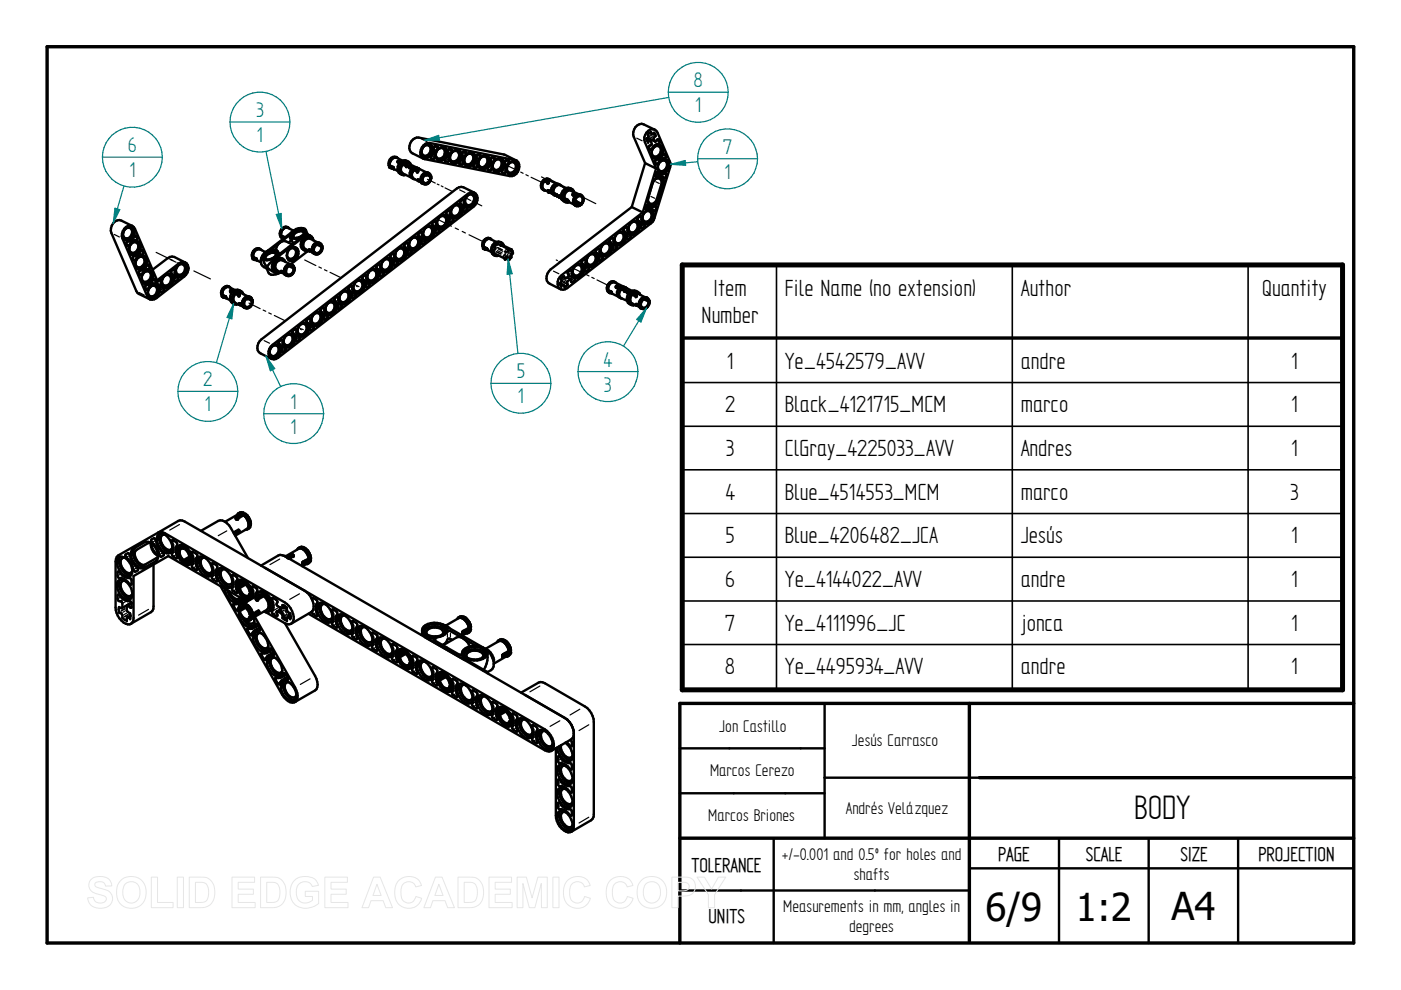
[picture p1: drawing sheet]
<svg xmlns="http://www.w3.org/2000/svg" width="297mm" height="210mm" viewBox="0 0 297 210" stroke-linecap="round" stroke-linejoin="round" font-family="sans-serif">
<defs><g id="words">
<g font-size="8.1">
<text x="240.5" y="173.7">BODY</text>
<text x="208.9" y="195.3">6/9</text>
<text x="228.1" y="195.3">1:2</text>
<text x="248.4" y="195.1">A4</text>
</g>
<g font-size="5.6">
<text x="151.2" y="62.8">Item</text>
<text x="166.4" y="62.8">File Name (no extension)</text>
<text x="216.4" y="62.8">Author</text>
<text x="267.6" y="62.8">Quantity</text>
<text x="148.8" y="68.5">Number</text>
<text x="154.1" y="78.1">1</text>
<text x="166.4" y="78.1">Ye_4542579_AVV</text>
<text x="216.4" y="78.1">andre</text>
<text x="273.8" y="78.1">1</text>
<text x="153.8" y="87.4">2</text>
<text x="166.4" y="87.4">Black_4121715_MCM</text>
<text x="216.4" y="87.4">marco</text>
<text x="273.8" y="87.4">1</text>
<text x="153.9" y="96.7">3</text>
<text x="166.4" y="96.7">ClGray_4225033_AVV</text>
<text x="216.4" y="96.7">Andres</text>
<text x="273.8" y="96.7">1</text>
<text x="153.8" y="105.9">4</text>
<text x="166.4" y="105.9">Blue_4514553_MCM</text>
<text x="216.4" y="105.9">marco</text>
<text x="273.6" y="105.9">3</text>
<text x="153.8" y="115.2">5</text>
<text x="166.4" y="115.2">Blue_4206482_JCA</text>
<text x="216.4" y="115.2">Jesús</text>
<text x="273.8" y="115.2">1</text>
<text x="153.8" y="124.5">6</text>
<text x="166.4" y="124.5">Ye_4144022_AVV</text>
<text x="216.4" y="124.5">andre</text>
<text x="273.8" y="124.5">1</text>
<text x="153.7" y="133.7">7</text>
<text x="166.4" y="133.7">Ye_4111996_JC</text>
<text x="216.4" y="133.7">jonca</text>
<text x="273.8" y="133.7">1</text>
<text x="153.7" y="143">8</text>
<text x="166.4" y="143">Ye_4495934_AVV</text>
<text x="216.4" y="143">andre</text>
<text x="273.8" y="143">1</text>
</g>
<g font-size="5.1" fill="#008080">
<text x="147" y="18.5">8</text>
<text x="147.4" y="23.8">1</text>
<text x="54.3" y="24.8">3</text>
<text x="27.1" y="32.3">6</text>
<text x="54.5" y="30.1">1</text>
<text x="153.2" y="32.6">7</text>
<text x="27.4" y="37.5">1</text>
<text x="153.6" y="37.9">1</text>
<text x="127.9" y="77.8">4</text>
<text x="43.1" y="81.9">2</text>
<text x="109.6" y="80.2">5</text>
<text x="128.1" y="83">3</text>
<text x="43.4" y="87.2">1</text>
<text x="61.6" y="86.7">1</text>
<text x="109.8" y="85.5">1</text>
<text x="61.6" y="91.9">1</text>
</g>
<g font-size="4.8">
<text x="146.6" y="184.8">TOLERANCE</text>
<text x="211.6" y="182.5">PAGE</text>
<text x="230.2" y="182.5">SCALE</text>
<text x="250.3" y="182.5">SIZE</text>
<text x="266.8" y="182.5">PROJECTION</text>
<text x="150.2" y="195.8">UNITS</text>
</g>
<g font-size="4.1">
<text x="152.5" y="155.1">Jon Castillo</text>
<text x="180.6" y="158.2">Jesús Carrasco</text>
<text x="150.5" y="164.5">Marcos Cerezo</text>
<text x="179.3" y="172.6">Andrés Velázquez</text>
<text x="150.2" y="174.1">Marcos Briones</text>
<text x="165.8" y="182.4">+/-0.001 and 0.5º for holes and</text>
<text x="181" y="186.6">shafts</text>
<text x="166.1" y="193.5">Measurements in mm, angles in</text>
<text x="180" y="197.6">degrees</text>
</g>
</g></defs>
<path d="M10 9.9h277v190h-277zM205.5 149.1v50.5M287 149.1h-142.9v50.8M144.1 177.7h142.9M207.6 164.9h79.4" fill="none" stroke="#000" stroke-width=".72"/>
<g fill="none" stroke="#000" stroke-width=".51">
<path d="M82.5 35.3l.2-.2 .7 .4M83 35.7l-.5-.4 .9 .5M83.4 35.7l-.6-.3 1.5 .8M84 33.4a1.37 1.37 0 0 0-1.4 1.7M84.2 33.4a1.36 1.36 0 0 0-1.5 .2 1.36 1.36 0 0 0-.3 1.5h.2a1.26 1.26 0 0 1 .4-1.4 1.26 1.26 0 0 1 1.5-.1M84.3 36.2l.2 .4 .8 .5M84.3 34.4l.4 .2M84.3 36.2a1.81 1.81 0 0 1 .6-1.8l.4 .2a1.56 1.56 0 0 0 0 2.5M84.6 34.1l.7 .4-.2-.3M84.7 34.3l1.7 .8M85.3 37.1h.8M85.4 34.1l-1.2-.6a1.28 1.28 0 0 0-1.5 1.6l.5 .3"/>
<path d="M85.4 34.9l-.1-.2a1.64 1.64 0 0 0-.3 2.2M85.4 34.9l.7 .3M85.4 34.9a1.22 1.22 0 0 0 0 1.9l1.7 .8M85.6 34.4a1.01 1.01 0 0 1 1.5 .5l-.1-.1M85.6 34.4l.1 .3M85.7 34.7l.8-.1 1.6 .8M85.7 34.7l.7 .3M86.6 34.3a1.15 1.15 0 0 0-1.4-.1l.4 .2M86.7 35.5l.6 .3M86.9 35.3l.7 .3M87 35.4l1.7 .9M87.3 35.8l.4 .2a1.15 1.15 0 0 0 .3 2"/>
<path d="M87.3 35.8a1.24 1.24 0 0 0 .4 2.2M88.4 36.4l-.6-.3a1.19 1.19 0 0 0 0 1.8l1.7 .9a1.24 1.24 0 0 0 1.5 0 1.24 1.24 0 0 0 .4-1.5M88.6 38l.6 .3M88.7 36.2l-.6-.4h.7l1.6 .7M88.7 38.3l.7 .3M88.8 35.7l-.8-.3-.4 .2 .4 .2 .7-.1 .3 .2M88.9 38.2l.3 .1M89.3 38.7l.5 .3M89.4 38.4l.3 .2M89.7 31.2a.87 .87 0 0 1 1.2-.4 .87 .87 0 0 1 .4 1.2 .97 .97 0 0 1-.8 1 .97 .97 0 0 1-1.1-.6v-.4zM89.7 38.6l-.1 .1M89.8 33.7l-2.3-1.2a1.93 1.93 0 0 1-.5-2.1 1.93 1.93 0 0 1 1.8-1.2l18 3.6 2.7 1.2"/>
<path d="M89.8 30.8l.4-.3 .9-.2 18.1 3.7a1.59 1.59 0 0 1 .6 2.4 1.7 1.7 0 0 1-1.7 .9l-18.1-3.6a1.58 1.58 0 0 1-.6-2.5zM89.9 31a1.16 1.16 0 0 1 1.6-.2 1.16 1.16 0 0 1 .2 1.6 1.33 1.33 0 0 1-2.1 .8 1.77 1.77 0 0 1 .3-2.2zM90.3 37l.9 .5M90.5 37l.6 .3M90.6 36.9l.5 .3M90.8 36.7a1.38 1.38 0 0 0-1.4 1.7M91 36.7a1.35 1.35 0 0 0-1.4 .3 1.35 1.35 0 0 0-.4 1.4h.2a1.56 1.56 0 0 1 1.3-1.8l.6 .4M91.1 37.2a.96 .96 0 0 0-1.2 0 .96 .96 0 0 0-.3 1.1l-.2 .1M91.1 30.6a1.66 1.66 0 0 1 .3 1.8 1.66 1.66 0 0 1-1.6 1M91.2 37.5a1.08 1.08 0 0 1-1.2 1.3l-.3-.2M91.2 37.2l.2 .1M91.3 37l-.2 .2"/>
<path d="M91.4 37.3l-.2 .2M91.4 37.3a1.49 1.49 0 0 1-1.2 1.8M92.2 31l.5 .1 .1 .4a2.34 2.34 0 0 0-.6 2l-.3 .2-.5-.1-.1-.2a2.61 2.61 0 0 0 .7-2.3zM92.7 31.8a.87 .87 0 0 1 1.2-.4 .87 .87 0 0 1 .4 1.2 1.03 1.03 0 0 1-.6 .9 1.03 1.03 0 0 1-1.1-.1 1.39 1.39 0 0 1 .1-1.6zM92.9 31.6a1.08 1.08 0 0 1 1.4-.4 1.08 1.08 0 0 1 .5 1.4 1.57 1.57 0 0 1-1.9 1.4 1.55 1.55 0 0 1 0-2.4zM94.1 31.2a1.63 1.63 0 0 1 .3 1.8 1.63 1.63 0 0 1-1.6 1M95.2 31.6l.6 .1v.3a2.44 2.44 0 0 0-.6 2.1l-.3 .2-.5-.1v-.4a2.44 2.44 0 0 0 .6-2.1zM95.9 32.2a1.13 1.13 0 0 1 1.6-.2 1.13 1.13 0 0 1 .2 1.6 1.29 1.29 0 0 1-2.1 .8 1.71 1.71 0 0 1 .3-2.2zM96.1 32.1a.85 .85 0 0 1 1 .1 .85 .85 0 0 1 .2 1 1.1 1.1 0 0 1-1.7 .8 1.42 1.42 0 0 1 .5-1.9zM97.2 31.8a1.63 1.63 0 0 1 .2 1.8 1.63 1.63 0 0 1-1.6 .9M98.2 32.2l.6 .1h.1l-.1 .3a2.44 2.44 0 0 0-.6 2.1l-.1 .2-.6-.1-.1-.1v-.3a2.61 2.61 0 0 0 .6-2.1zM98.8 33a.88 .88 0 0 1 1.1-.3 .88 .88 0 0 1 .4 1.1 .97 .97 0 0 1-.7 1 .97 .97 0 0 1-1.1-.6l-.1-.4z"/>
<path d="M98.9 32.8a1.16 1.16 0 0 1 1.7-.2 1.16 1.16 0 0 1 .2 1.6 1.25 1.25 0 0 1-1.1 1.1 1.25 1.25 0 0 1-1.3-.7 1.84 1.84 0 0 1 .5-1.8zM100.2 32.4a1.69 1.69 0 0 1 .2 1.8 1.69 1.69 0 0 1-1.6 1M101.2 32.8l.7 .1-.1 .4a2.49 2.49 0 0 0-.6 2l-.2 .2-.5-.1-.1-.1 .1-.3a2.71 2.71 0 0 0 .6-2.1zM101.8 33.7a.87 .87 0 0 1 1.1-.5 .87 .87 0 0 1 .4 1.2 .97 .97 0 0 1-.7 1 .97 .97 0 0 1-1.1-.6l-.1-.3zM101.9 33.4a1.09 1.09 0 0 1 1.4-.4 1.09 1.09 0 0 1 .6 1.3 1.45 1.45 0 0 1-2.3 1.3 1.77 1.77 0 0 1 .3-2.2zM103.2 33a1.69 1.69 0 0 1 .3 1.8 1.69 1.69 0 0 1-1.6 1M104.2 33.4l.7 .1-.1 .4a2.49 2.49 0 0 0-.6 2l-.2 .2-.5-.1v-.4a2.34 2.34 0 0 0 .6-2.1zM104.8 34.2a.87 .87 0 0 1 1.1-.4 .87 .87 0 0 1 .4 1.2 .97 .97 0 0 1-.7 1 .97 .97 0 0 1-1.1-.6l.1-.8zM105 34a1.08 1.08 0 0 1 1.4-.4 1.08 1.08 0 0 1 .5 1.4 1.51 1.51 0 0 1-1.9 1.4 1.51 1.51 0 0 1 0-2.4zM106.2 33.6a1.63 1.63 0 0 1 .3 1.9 1.63 1.63 0 0 1-1.6 .9M107.2 34h.6l.1 .5a2.34 2.34 0 0 0-.7 2l-.2 .2-.5-.1v-.4a2.34 2.34 0 0 0 .6-2.1zM107.8 34.8a.87 .87 0 0 1 1.1-.4 .87 .87 0 0 1 .4 1.2 .97 .97 0 0 1-.7 1 .97 .97 0 0 1-1.1-.6l.1-.8z"/>
<path d="M108 34.6a1.08 1.08 0 0 1 1.4-.4 1.08 1.08 0 0 1 .5 1.4 1.57 1.57 0 0 1-1.9 1.4 1.56 1.56 0 0 1 0-2.4zM109.2 34.2a1.63 1.63 0 0 1 .3 1.9 1.63 1.63 0 0 1-1.6 .9M115.4 38.4a1.23 1.23 0 0 0 0 1.9l1.7 .8M115.4 38.4l.6 .3M115.4 38.4a1.4 1.4 0 0 0-.2 1.8M115.4 38l.5-.2 .9 .5M115.4 38l.1 .2 .8 .4M116.1 37.9l-.4 .2-.3-.1M116.3 37.9l.2 .1M116.3 38.5l-.6-.3 .8-.1 1.6 .8M118.8 39.2a1.28 1.28 0 0 0-1.5 .1 1.28 1.28 0 0 0-.4 1.4l.4 .2a1.27 1.27 0 0 1 .3-1.4 1.27 1.27 0 0 1 1.4-.1M120.1 39.9l-1.3-.6a1.27 1.27 0 0 0-1.5 1.6l.7 .3"/>
<path d="M120.1 39.9a1.88 1.88 0 0 0-1.1 2.1l.4 .2a1.61 1.61 0 0 1 .4-1.6 1.61 1.61 0 0 1 1.6-.4l.3 .3-.2 .1M120.1 39.9l.4-.1 .8 .3M136.8 34.6l-2.9 9.3M136.8 34.6l2.3 1.1M137.1 29.5l.8 .3M137.3 29.2l1.6 .8M137.4 29.3h-.2M137.7 28.2l.5 .2M138.3 28.4l-.3-.4-.3 .2-.3 .3 .1 .5-.4 .5M138.5 31.4a.87 .87 0 0 1 1.2-.4 .87 .87 0 0 1 .4 1.2 .97 .97 0 0 1-.8 .9 .97 .97 0 0 1-1.1-.5l.1-.8zM138.6 38.4a1.16 1.16 0 0 1 1.6-.8 1.16 1.16 0 0 1 .5 1.7l-1 3.1a1.3 1.3 0 0 1-.7 1.1 1.3 1.3 0 0 1-1.4-.2l-.3-.8 1.1-3.7M138.6 38.4a.89 .89 0 0 1 1.2-.5 .89 .89 0 0 1 .4 1.2l-1 3.1a.93 .93 0 0 1-.8 1 .93 .93 0 0 1-1-.8l.1-.5"/>
<path d="M138.6 38.4l-.3 .5M138.7 28.2l-.4 .2M138.7 31.2a1.14 1.14 0 0 1 1.6-.2 1.14 1.14 0 0 1 .2 1.6 1.22 1.22 0 0 1-1 1 1.22 1.22 0 0 1-1.3-.6 1.9 1.9 0 0 1 .5-1.8zM138.7 28.2l.3 .6-.4 .4 .3 .7a.43 .43 0 0 0 .5-.4l.3 .1 .2 .5-.3 .4a3.3 3.3 0 0 0-1.7 1.3l-.3-.6a.33 .33 0 0 1 .4-.4l.2-.1v-.3l-.2-.5-.2-.1-.4 .3-.3-.6M138.9 27.5l-2.4-1.1a1.91 1.91 0 0 0-2.1 2.6l2.4 5.6M139 34l.1-.1a2.12 2.12 0 0 0 1.6-1.3h.2l.3 .6-.2 .4a1.96 1.96 0 0 0-1.6 1.2h-.3l-.2-.5zM139.1 36.9l1.7 .9h.2l.3-.7v-.2l-.3-.1a1.16 1.16 0 0 1-1.6-.3l-.3 .2-.1 .7 1.1-.1M139.1 35.7l-2.4-5.6a1.94 1.94 0 0 1 2.1-2.6l.6 .6 2.6 6.1 .2 .9-3.6 11.6-.6 .7-17.7 13.7a1.25 1.25 0 0 1-1.6 .1 1.25 1.25 0 0 1-.5-1.5l.2-.5 .7-.9 17.2-13.3M139.1 35.7l-2.8 9.3M139.2 36.6l.7 .3M139.8 34.5a.88 .88 0 0 1 1.2-.4 .88 .88 0 0 1 .4 1.2 .97 .97 0 0 1-.8 .9 .97 .97 0 0 1-1.1-.5v-.4zM140 30.8a1.66 1.66 0 0 1 .2 1.8 1.66 1.66 0 0 1-1.6 .9"/>
<path d="M140 34.2a1.09 1.09 0 0 1 1.4-.3 1.09 1.09 0 0 1 .5 1.3 1.45 1.45 0 0 1-2.2 1.2 1.71 1.71 0 0 1 .3-2.2zM140.1 37.6a1.32 1.32 0 0 1 .4 1.6l-1 3.1a1.58 1.58 0 0 1-1.7 1.2M140.2 37l-.1 .3M141.3 33.8a1.69 1.69 0 0 1 .2 1.9 1.69 1.69 0 0 1-1.6 .9M26.4 48.7a.87 .87 0 0 1 1.2-.3 .87 .87 0 0 1 .4 1.1 .98 .98 0 0 1-.8 1 .98 .98 0 0 1-1.1-.5v-.5zM26.6 48.5a1.09 1.09 0 0 1 1.3-.3 1.09 1.09 0 0 1 .6 1.2 1.45 1.45 0 0 1-2.2 1.3 1.71 1.71 0 0 1 .3-2.2zM26.7 48.1a1.17 1.17 0 0 1 1.9 .4l4.7 10.9 4.6-3.5a1.25 1.25 0 0 1 1.5-.2 1.25 1.25 0 0 1 .5 1.5l-.2 .6-.6 .8-5.9 4.6a1.23 1.23 0 0 1-2-.3l-5.3-12.4a2.15 2.15 0 0 1 .8-2.4zM26.9 51.3h.1a1.94 1.94 0 0 0 1.6-1.3h.3l.2 .5-.2 .4a2.12 2.12 0 0 0-1.6 1.3h-.2l-.3-.6zM27.7 51.8a.87 .87 0 0 1 1.2-.4 .87 .87 0 0 1 .4 1.2 .97 .97 0 0 1-.8 1 .97 .97 0 0 1-1.1-.6l.1-.8zM27.9 48.1a1.66 1.66 0 0 1 .2 1.8 1.66 1.66 0 0 1-1.6 .9M27.9 51.6a1.08 1.08 0 0 1 1.4-.4 1.08 1.08 0 0 1 .5 1.3 1.57 1.57 0 0 1-1.9 1.5 1.56 1.56 0 0 1 0-2.4zM28.1 47.9l-2.4-1.1a1.91 1.91 0 0 0-2.1 2.6l5.3 12.3 .5 .6 2.4 1.2"/>
<path d="M28.2 54.4h.2a3.6 3.6 0 0 0 1.7-1.4l.3 .8-.2 .2a2.12 2.12 0 0 0-1.6 1.2h-.3l-.2-.5zM29 54.9a.89 .89 0 0 1 1.2-.4 .89 .89 0 0 1 .4 1.2 1 1 0 0 1-.7 .9 1 1 0 0 1-1.2-.5l.1-.8zM29.2 51.2a1.63 1.63 0 0 1 .2 1.8 1.63 1.63 0 0 1-1.6 .9M29.2 54.7a1.07 1.07 0 0 1 1.4-.4 1.07 1.07 0 0 1 .6 1.3 1.4 1.4 0 0 1-.8 1.3 1.4 1.4 0 0 1-1.4-.1 1.57 1.57 0 0 1 .2-2.1zM29.5 57.5l.2-.1a3.3 3.3 0 0 0 1.7-1.3l.3 .5v.4h-.2a2.12 2.12 0 0 0-1.6 1.3h-.3l-.1-.5zM30.4 58a.87 .87 0 0 1 1.1-.4 .87 .87 0 0 1 .5 1.1 1.09 1.09 0 0 1-1.8 .8 1.36 1.36 0 0 1 .2-1.5zM30.5 54.2a1.66 1.66 0 0 1 .3 1.9 1.66 1.66 0 0 1-1.7 .9M30.6 57.7a1.13 1.13 0 0 1 1.6-.2 1.13 1.13 0 0 1 .1 1.6 1.29 1.29 0 0 1-2 .8 1.71 1.71 0 0 1 .3-2.2zM31.8 57.3a1.66 1.66 0 0 1 .3 1.9 1.66 1.66 0 0 1-1.6 .9M33.4 59.8l.4-.4 .3 .1a1.73 1.73 0 0 0 .7 1.8v.3l-.5 .3h-.3v-.1a1.46 1.46 0 0 0-.7-1.7zM34.7 58.8a.87 .87 0 0 1 1.1-.5 .87 .87 0 0 1 .4 1.2 .97 .97 0 0 1-.7 1 .97 .97 0 0 1-1.1-.6l-.1-.3zM34.8 58.5a1.16 1.16 0 0 1 1.7-.2 1.16 1.16 0 0 1 .2 1.6 1.33 1.33 0 0 1-2.2 .8 1.77 1.77 0 0 1 .3-2.2z"/>
<path d="M36.1 58.1a1.66 1.66 0 0 1 .3 1.9 1.66 1.66 0 0 1-1.6 .9M36.2 57.7l.1 .2M36.3 57.5l.5-.3h.2a1.73 1.73 0 0 0 .8 1.8l-.1 .3-.4 .3h-.3a1.65 1.65 0 0 0-.8-1.8zM36.9 58.6l-.1-.1 .9 .4M37.6 56.5a.87 .87 0 0 1 1.2-.4 .87 .87 0 0 1 .4 1.1 .97 .97 0 0 1-.8 1 .97 .97 0 0 1-1.1-.5l.1-.8zM37.8 56.2a1.16 1.16 0 0 1 1.6-.2 1.16 1.16 0 0 1 .2 1.7 1.33 1.33 0 0 1-2.1 .7 1.77 1.77 0 0 1 .3-2.2zM39.1 55.8a1.66 1.66 0 0 1 .2 1.9 1.66 1.66 0 0 1-1.6 .9M39.3 55.7l-2.3-1.2h-1l-3.7 2.7M53.5 54.8l.6 .3M53.5 54.8l.9 .4M53.5 54.7l.3-.1 .6 .3M54.5 55.1l-.7-.3 1.5 .8"/>
<path d="M55 52.8a1.38 1.38 0 0 0-1.3 1.7M55.2 52.8a1.35 1.35 0 0 0-1.4 .3 1.35 1.35 0 0 0-.4 1.3l.2 .1a1.36 1.36 0 0 1 1.6-1.7l.3 .2M55.3 55.6a1.51 1.51 0 0 0 1.2 1.3M55.6 54.7l.4 1 .6 .9M55.6 54.2l-.3 1v.4M56.2 53.7a2.05 2.05 0 0 1 2.4-.4 1.47 1.47 0 0 1-1.4 1.6 .99 .99 0 0 1-1.4-.5zM56.3 53.5l-1.1-.6a1.27 1.27 0 0 0-1.5 1.6l.7 .3h-.2M56.5 56.9l.4 .9a1.93 1.93 0 0 0 2.6-.1M56.6 56.6l-.1 .3M56.6 56.6l.5 .5 1.2 .7M58.5 54.1v-.2a1.44 1.44 0 0 0-2.2 .7l.2 .4M58.7 53.6a2.03 2.03 0 0 0-2.8 1.2"/>
<path d="M58.9 53.3l.2 .5M58.9 53.3a2.07 2.07 0 0 1-2.3 1.9h-.5l-.5-.5M58.9 53.3a1.86 1.86 0 0 0-2.5 .1 1.33 1.33 0 0 0-.8 1.3M59.1 53.8h.2M59.3 51.4l1-.3 1.6 .7M59.3 51.4l-.4 .5-.4 1.1M59.3 51.4l-1.9 1.6M59.5 50.2l.3 .3zM59.5 50.2l.1-.2 .8 .3M59.6 49.5v.4l.7 .3M59.6 57.4l.6 .3-.3-.1M59.7 57.7l.7 .3"/>
<path d="M59.8 50.5h.1M59.8 54.9a1.62 1.62 0 0 0-1.5 .9 1.62 1.62 0 0 0 .2 1.7M59.8 50.5l.3 .1M60.2 50.2h.1M60.2 50.5l-.5-.3 .5 .3M60.5 55.5a1.27 1.27 0 0 0-1.1-.8 1.27 1.27 0 0 0-1.2 .7 1.32 1.32 0 0 0-.3 1.6 1.32 1.32 0 0 0 1.5 .7M60.8 58l-.2 .2M61 48.2a1.33 1.33 0 0 0-1.4 1.3M61.1 48.2a1.33 1.33 0 0 0-1.4 .3 1.33 1.33 0 0 0-.4 1.4l.2 .1a1.36 1.36 0 0 1 1.6-1.7l.3 .2M61.2 53.1a.87 .87 0 0 1 1.1-.4 .87 .87 0 0 1 .4 1.1 .97 .97 0 0 1-.7 1 .97 .97 0 0 1-1.1-.5l.1-.8zM61.3 56.5l.9 .4M61.4 52.8a1.08 1.08 0 0 1 1.4-.3 1.08 1.08 0 0 1 .5 1.3 1.51 1.51 0 0 1-1.9 1.4 1.51 1.51 0 0 1 0-2.4z"/>
<path d="M61.4 56l-1.5-.8a1.25 1.25 0 0 0-1.4 .7 1.25 1.25 0 0 0 .3 1.5l1.6 .7M61.5 50l-2.2 1.4M61.5 50.2l.7 1.4M61.5 56.3l.6 .4M61.6 56.3l.5 .3M61.7 56a1.44 1.44 0 0 0-1.3 1.9l.3-.2a1.13 1.13 0 0 1 .9-1.4M61.7 56l.6 .4M61.8 49.3l-5.2 4M61.8 56.1a1.42 1.42 0 0 0-1.4 1.7M61.9 51l-.7 .4M62 56.1a1.31 1.31 0 0 0-1.4 .3 1.31 1.31 0 0 0-.4 1.4l.6 .2M62 49.3l.3-.3a1.64 1.64 0 0 1 2.3-.1 1.83 1.83 0 0 1-2.1 1.6l-.7-.3-.1-.2z"/>
<path d="M62.2 56.9l.2-.1a1.41 1.41 0 0 1-1.1 1.7M62.2 56.9a.99 .99 0 0 1-.3 1.1 .99 .99 0 0 1-1.1 0M62.2 48.9l-1.1-.6a1.11 1.11 0 0 0-1.5 1.2M62.3 56.4l-.2 .2M62.3 56.6l.1 .1a1.37 1.37 0 0 1-1.6 1.7l-.4-.3 .4 .4M62.6 52.5a1.63 1.63 0 0 1 .3 1.8 1.63 1.63 0 0 1-1.6 .9M64.4 49.6v-.3a1.41 1.41 0 0 0-2.2 .9l.2 .3M64.6 53.1h.8M64.6 49a2.11 2.11 0 0 0-2.8 1.2M64.9 48.8l.3 .9M64.9 48.8a2.11 2.11 0 0 0-3 .3l-.4 .8v.3M64.9 48.8a2.25 2.25 0 0 1-3.2 1.6l-.2-.2"/>
<path d="M65.4 53.1l-3.7 2.9M65.4 53.1l-.3 .2M65.5 52.8l.6 .3M65.7 53.1l.6 .4M65.7 50.3a1.63 1.63 0 0 0-1.5 .9 1.63 1.63 0 0 0 .1 1.7M65.8 50l-.8-.3-1.1 .7-1 .4h.2l-.1 .2-3.6 2.8h-.4a2.13 2.13 0 0 1-1 1.3l-1.4 1.5M65.8 53l.3 .2M65.9 50.3a1.57 1.57 0 0 0-1.9 .7 1.57 1.57 0 0 0 .3 2l.3 .1M66.3 52.9l.1 .4M66.4 53.3l.3 .2M66.4 50.9a1.17 1.17 0 0 0-1.2-.7 1.17 1.17 0 0 0-1 .9 1.45 1.45 0 0 0 .4 2M66.5 51a1.18 1.18 0 0 0-.8-1.1 1.18 1.18 0 0 0-1.3 .3l-5.9 4.6a1.94 1.94 0 0 0-.3 2.9l.9 .2 .4-.2"/>
<path d="M66.7 53.5l-.2 .1M67.3 51.9l.9 .4M67.3 51.4l-1.5-.8a1.25 1.25 0 0 0-1.4 .7 1.25 1.25 0 0 0 .3 1.5l1.6 .8M67.4 51.4a1.49 1.49 0 0 0-1.3 1.8l.2 .1v-.4M67.4 51.4l.5 .2M67.4 51.8l.7 .3M67.5 51.8l.5 .2M67.8 51.6a1.34 1.34 0 0 0-1.5 1.3M68 52l.2-.2a1.07 1.07 0 0 0-1.1-.2 1.07 1.07 0 0 0-.7 .9l-.1 .4M68 52a.9 .9 0 0 0-1-.1 .9 .9 0 0 0-.5 .9v.3l-.1 .2M68.2 52.3l.1-.1a1.41 1.41 0 0 1-1.1 1.7M68.2 52.3a.99 .99 0 0 1-.4 1.1 .99 .99 0 0 1-1.1 .1"/>
<path d="M68.2 52.1l.1 .1M68.4 52.2a1.37 1.37 0 0 1-1.7 1.6l-.5-.3 .6 .4M75.3 60a.87 .87 0 0 1 1.1-.4 .87 .87 0 0 1 .4 1.1 1 1 0 0 1-.8 1 1 1 0 0 1-1.1-.5l.1-.8zM75.4 59.7a1.07 1.07 0 0 1 1.4-.3 1.07 1.07 0 0 1 .5 1.3 1.51 1.51 0 0 1-1.9 1.4 1.58 1.58 0 0 1 0-2.4zM76.7 59.3a1.66 1.66 0 0 1 .3 1.9 1.66 1.66 0 0 1-1.7 .9M76.8 58.9l.1 .2M76.9 59.1a1.48 1.48 0 0 1 .7 1.7l.2 .1 .5-.4 .1-.1-.1-.3M76.9 59.1v-.4l.5-.3h.2a1.54 1.54 0 0 0 .7 1.7M77.5 59.9l-.1-.2 .9 .4M78.2 57.7a.89 .89 0 0 1 1.2-.4 .89 .89 0 0 1 .4 1.2 1 1 0 0 1-.8 .9 1 1 0 0 1-1.1-.5l.1-.8zM78.4 57.4a1.07 1.07 0 0 1 1.4-.3 1.07 1.07 0 0 1 .5 1.3 1.51 1.51 0 0 1-1.9 1.5 1.51 1.51 0 0 1 0-2.5zM79.6 57a1.66 1.66 0 0 1 .3 1.9 1.66 1.66 0 0 1-1.6 .9"/>
<path d="M79.8 56.6v.3M79.8 56.9a1.48 1.48 0 0 1 .8 1.6l.2 .1 .4-.3 .2-.2-.1-.3M79.8 56.9v-.3l.5-.5 .2-.1 .1 .3a1.47 1.47 0 0 0 .7 1.5M80.5 57.6l-.1-.2 .8 .4M81.1 55.4a.87 .87 0 0 1 1.2-.4 .87 .87 0 0 1 .4 1.2 .97 .97 0 0 1-.7 .9 .97 .97 0 0 1-1.1-.5v-.8zM81.4 55.2a1.08 1.08 0 0 1 1.3-.4 1.08 1.08 0 0 1 .6 1.3 1.51 1.51 0 0 1-1.9 1.5 1.51 1.51 0 0 1 0-2.4zM82.6 54.8a1.63 1.63 0 0 1 .3 1.8 1.63 1.63 0 0 1-1.7 .9M82.7 54.4l.1 .2M82.7 54.3l.6-.5h.1l.2 .2a1.5 1.5 0 0 0 .7 1.7v.1l-.5 .5h-.2l-.1-.2a1.47 1.47 0 0 0-.7-1.5M82.7 54.3l.1 .3M83.4 55.3v-.2l.8 .4M84.1 53.1a.87 .87 0 0 1 1.2-.4 .87 .87 0 0 1 .4 1.2 .97 .97 0 0 1-.8 1 .97 .97 0 0 1-1.1-.6l.1-.8z"/>
<path d="M84.3 52.9a1.08 1.08 0 0 1 1.4-.4 1.08 1.08 0 0 1 .5 1.3 1.51 1.51 0 0 1-1.9 1.5 1.51 1.51 0 0 1 0-2.4zM85.6 52.5a1.63 1.63 0 0 1 .2 1.8 1.63 1.63 0 0 1-1.6 .9M85.7 52.1l.1 .2M85.7 52l.5-.5h.2l.1 .2a1.5 1.5 0 0 0 .8 1.7l-.1 .3-.5 .3h-.3a1.54 1.54 0 0 0-.6-1.7M85.7 52l.1 .3M86.4 53l-.1-.2 .9 .5M87.1 50.8a.87 .87 0 0 1 1.1-.4 .87 .87 0 0 1 .4 1.2 .97 .97 0 0 1-.7 1 .97 .97 0 0 1-1.1-.6l-.1-.4zM87.2 50.6a1.16 1.16 0 0 1 1.7-.2 1.16 1.16 0 0 1 .2 1.6 1.22 1.22 0 0 1-1 1 1.22 1.22 0 0 1-1.3-.6 2.02 2.02 0 0 1 .4-1.8zM88.5 50.2a1.66 1.66 0 0 1 .3 1.8 1.66 1.66 0 0 1-1.6 1M88.6 49.8l.1 .2M88.8 49.6l.4-.4 .2 .1a1.67 1.67 0 0 0 .9 1.8l-.2 .3-.4 .3h-.3a1.62 1.62 0 0 0-.8-1.8zM89.3 50.5v.2"/>
<path d="M89.3 50.5l.8 .5M90 48.6a.87 .87 0 0 1 1.2-.5 .87 .87 0 0 1 .4 1.2 .97 .97 0 0 1-.8 1 .97 .97 0 0 1-1.1-.6v-.3zM90.2 48.3a1.16 1.16 0 0 1 1.6-.2 1.16 1.16 0 0 1 .2 1.6 1.22 1.22 0 0 1-1 1.1 1.22 1.22 0 0 1-1.3-.7 2.02 2.02 0 0 1 .5-1.8zM91.5 47.9a1.66 1.66 0 0 1 .2 1.9 1.66 1.66 0 0 1-1.6 .9M91.6 47.5v.2M91.7 47.3l.5-.4 .2 .1a1.73 1.73 0 0 0 .8 1.8l-.1 .3-.5 .3h-.2a1.65 1.65 0 0 0-.8-1.8zM92.3 48.4l-.1-.1 .9 .4M93 46.3a.87 .87 0 0 1 1.2-.4 .87 .87 0 0 1 .4 1.1 .97 .97 0 0 1-.8 1 .97 .97 0 0 1-1.1-.5v-.4zM93.2 46a1.16 1.16 0 0 1 1.6-.2 1.16 1.16 0 0 1 .2 1.7 1.22 1.22 0 0 1-1 1 1.22 1.22 0 0 1-1.3-.7 1.76 1.76 0 0 1 .5-1.8zM94.4 45.6a1.66 1.66 0 0 1 .3 1.9 1.66 1.66 0 0 1-1.6 .9M94.5 45.3l.1 .1M94.7 45l.4-.3h.3a1.73 1.73 0 0 0 .7 1.8v.3l-.5 .4h-.3a1.65 1.65 0 0 0-.7-1.9z"/>
<path d="M95.2 46.1v-.1l.9 .4M96 44a.87 .87 0 0 1 1.1-.4 .87 .87 0 0 1 .4 1.1 .97 .97 0 0 1-.7 1 .97 .97 0 0 1-1.1-.5l-.1-.4zM96.1 43.7a1.16 1.16 0 0 1 1.7-.2 1.16 1.16 0 0 1 .2 1.7 1.33 1.33 0 0 1-2.2 .7 1.77 1.77 0 0 1 .3-2.2zM97.4 43.3a1.66 1.66 0 0 1 .3 1.9 1.66 1.66 0 0 1-1.6 .9M97.5 43l.1 .1M97.6 42.7l.5-.3h.2a1.73 1.73 0 0 0 .8 1.8l-.1 .3-.5 .4h-.2a1.65 1.65 0 0 0-.8-1.8zM98.2 43.9l-.1-.2 .9 .4M98.9 41.7a.87 .87 0 0 1 1.2-.4 .87 .87 0 0 1 .4 1.2 .97 .97 0 0 1-.8 .9 .97 .97 0 0 1-1.1-.5l.1-.8zM99.1 41.4a1.16 1.16 0 0 1 1.6-.1 1.16 1.16 0 0 1 .2 1.6 1.33 1.33 0 0 1-2.1 .7 1.77 1.77 0 0 1 .3-2.2zM100.4 41.1a1.66 1.66 0 0 1 .2 1.8 1.66 1.66 0 0 1-1.6 .9M100.6 40.9l-2.3-1.2h-1l-.4 .3-41.5 32a2.02 2.02 0 0 0-.5 2.7l2.7 1.4M102.4 52.5l.2-.1 .7 .3"/>
<path d="M102.4 52.6l.5 .3zM102.5 51.9v.4l.7 .3M102.9 52.9l.4 .1M103.1 52.6h.1M103.3 52.9l-.6-.3 1.5 .8M103.9 50.6a1.33 1.33 0 0 0-1.4 1.3M104 50.6a1.33 1.33 0 0 0-1.4 .3 1.33 1.33 0 0 0-.3 1.3l.1 .1a1.36 1.36 0 0 1 1.7-1.7l.2 .2M104.2 53.4a1.16 1.16 0 0 0 1.5 .8M104.9 52.2l.1 .5-.4 .4 .3 .7 2.1 1M105.2 51.3a1.81 1.81 0 0 0-1 2.1M105.2 51.3l.5-.1 .6 .2M105.2 51.3l-1.2-.6a1.12 1.12 0 0 0-1.5 1.2"/>
<path d="M105.5 51.7l-.6 .5M105.6 51.7l2.1 1M106.1 51.9h.2l2.1 1M106.3 51.4a1.6 1.6 0 0 0-1.8 .9 1.6 1.6 0 0 0 .4 1.9M106.3 51.4l.3 .3 .2 .4M107.2 54.8h-.1M107.4 54.4l-.1 .3M107.4 54.6l-.2 .2M107.7 52.9l.1 .1M107.8 53v.1M107.8 53v-.2l.1 .3M107.8 53.1l-.1 .2z"/>
<path d="M107.8 53l-.1 .1M108.2 54.7l-.2 .1M108.3 54.2l.2 .3M108.5 54.5l-.6 .4-.6-.2M108.5 52.9l.3 .7-.3 .2M108.5 53v.5M115.4 40.3a1.2 1.2 0 0 1-.3-2.1l.3 .1a1.17 1.17 0 0 0-.6 1.2 1.17 1.17 0 0 0 .9 .9M116.2 40.3l.6 .3M116.4 40.6l.6 .3M116.5 40.5l1.6 .8M117.7 41.4l-.7-.4 1 .5M118.1 41.5l-.6-.3 1.7 1"/>
<path d="M118.6 41.5l.4 .2M118.7 41.8l.3 .1M119 59.1l.1 .5-.4 .4M119.3 42.2h-.2M119.3 58.8l.5 .2M119.6 58.6l-.6 .5M119.6 42l.8 .4M119.6 58.6l.2 .3 .3 .1 .5-.7-.2-.5 .5-.5h.3v.2a1.33 1.33 0 0 0 .7 1.6M119.7 42l.7 .3M119.8 42.3l-.2 .2M119.8 42.3l.7 .3M119.8 42.3l1.9 1"/>
<path d="M120.2 58.8l.8 .4M120.6 58.5l1.2 .6M120.7 42.9l-.4 .1-.5-.2-.7-.5 .8 .6M120.9 40a1.74 1.74 0 0 0-1.4 2.2l.2-.2M121 59.2l-.8 .6 .2 .5M121.3 41.3l.6 .3M121.6 41.1l.7 .3M121.7 41.2l.9 .5M121.7 56.6a.87 .87 0 0 1 1.2-.4 .87 .87 0 0 1 .4 1.2 .97 .97 0 0 1-.7 1 .97 .97 0 0 1-1.1-.6l-.1-.4zM121.9 59.1l-.1 .4-.6 .4-.2-.7M121.9 56.4a1.09 1.09 0 0 1 1.4-.4 1.09 1.09 0 0 1 .6 1.3 1.42 1.42 0 0 1-.8 1.3 1.42 1.42 0 0 1-1.5-.1 1.71 1.71 0 0 1 .3-2.1zM122 43l.9 .4"/>
<path d="M122.3 42.8l.9 .4M122.4 42.9l.7 .3M122.4 41.4l.2 .3M122.4 41.4a1 1 0 0 1 1.3 .3 1 1 0 0 1-.1 1.3l-.3 .4-.2-.1M122.6 41.7a.76 .76 0 0 1 .9 .2 .76 .76 0 0 1-.1 .9l-.2 .4M122.7 41.2l-1.5-.8a1.28 1.28 0 0 0-1.5 1.6M122.9 43.4l.1 .2M122.9 43.4a.76 .76 0 0 1-.9-.3 .76 .76 0 0 1 0-.9l.3-.3-.1-.2a1.34 1.34 0 0 0-.2 1.9M123 43.6a.9 .9 0 0 1-1.1-.1 .9 .9 0 0 1-.2-1.1l.4-.7-.1-.1a1.29 1.29 0 0 0 .1 2.1M123.2 56a1.69 1.69 0 0 1 .2 1.8 1.69 1.69 0 0 1-1.6 1M123.2 43.2l.1 .1M123.3 41.4l-.6-.2-.4 .1 .1 .1"/>
<path d="M123.3 55.6l.1 .2M123.4 55.4l.5-.4h.2a1.59 1.59 0 0 0 .8 1.9l-.1 .3-.5 .3h-.2a1.73 1.73 0 0 0-.8-1.8zM124 56.5l-.1-.2 .9 .5M124.7 54.4a.87 .87 0 0 1 1.2-.5 .87 .87 0 0 1 .4 1.2 .97 .97 0 0 1-.8 1 .97 .97 0 0 1-1.1-.6v-.3zM124.9 54.1a1.09 1.09 0 0 1 1.3-.4 1.09 1.09 0 0 1 .6 1.3 1.45 1.45 0 0 1-2.2 1.3 1.77 1.77 0 0 1 .3-2.2zM126.2 53.7a1.69 1.69 0 0 1 .2 1.8 1.69 1.69 0 0 1-1.6 1M126.3 53.3v.2M126.4 53.1l.4-.4h.3a1.65 1.65 0 0 0 .7 1.9v.3l-.5 .3h-.3a1.73 1.73 0 0 0-.7-1.8zM127 54.2l-.1-.1 .9 .4M127.7 52.1a.87 .87 0 0 1 1.1-.4 .87 .87 0 0 1 .4 1.1 .97 .97 0 0 1-.7 1 .97 .97 0 0 1-1.1-.5l-.1-.4zM127.8 51.8a1.09 1.09 0 0 1 1.4-.3 1.09 1.09 0 0 1 .6 1.2 1.45 1.45 0 0 1-2.3 1.3 1.77 1.77 0 0 1 .3-2.2zM129.1 51.4a1.69 1.69 0 0 1 .3 1.8 1.69 1.69 0 0 1-1.6 1"/>
<path d="M129.2 51l.1 .2M129.3 50.8l.5-.3h.2a1.62 1.62 0 0 0 .8 1.8l-.1 .3-.4 .4-.3-.1a1.73 1.73 0 0 0-.8-1.8zM129.9 51.9l-.1-.1 .9 .4M130.1 59.7a1.44 1.44 0 0 0-1.2 1.9 1.11 1.11 0 0 1 .3-1.7l.7-.3 .6 .2M130.3 59.7l.1 .1M130.3 59.8a1.37 1.37 0 0 0-1.4 1.7M130.5 59.8l.2 .3M130.6 49.8a.87 .87 0 0 1 1.2-.4 .87 .87 0 0 1 .4 1.1 .97 .97 0 0 1-.8 1 .97 .97 0 0 1-1.1-.5v-.4zM130.8 49.5a1.16 1.16 0 0 1 1.6-.2 1.16 1.16 0 0 1 .2 1.7 1.25 1.25 0 0 1-1 1 1.25 1.25 0 0 1-1.3-.6 1.9 1.9 0 0 1 .5-1.9zM132.1 49.1a1.69 1.69 0 0 1 .2 1.9 1.69 1.69 0 0 1-1.6 .9M132.2 48.7v.2M132.3 48.5l.5-.3h.2a1.62 1.62 0 0 0 .8 1.8l-.1 .3-.5 .4-.2-.1a1.73 1.73 0 0 0-.8-1.8z"/>
<path d="M132.9 49.7l-.1-.2 .9 .4M133.8 47.2a1.14 1.14 0 0 1 1.6-.1 1.14 1.14 0 0 1 .1 1.6 1.22 1.22 0 0 1-1 1 1.22 1.22 0 0 1-1.2-.6 1.9 1.9 0 0 1 .5-1.9zM133.9 47.2a.84 .84 0 0 1 1.1 0 .84 .84 0 0 1 .2 1.1 .97 .97 0 0 1-.8 .9 .97 .97 0 0 1-1.1-.5 1.35 1.35 0 0 1 .6-1.5zM133.9 43.9l-17.2 13.2a2.08 2.08 0 0 0-.5 2.8l2.7 1.4M133.9 43.9l2.4 1.1M135 46.8a1.69 1.69 0 0 1 .3 1.9 1.69 1.69 0 0 1-1.6 .9M135.1 46.4l.1 .3M135.3 46.2l.4-.3h.3a1.62 1.62 0 0 0 .7 1.8l-.1 .3-.4 .4-.3-.1a1.67 1.67 0 0 0-.8-1.8zM135.8 47.4v-.2l.8 .4M136.6 45.2a.87 .87 0 0 1 1.1-.4 .87 .87 0 0 1 .4 1.2 1 1 0 0 1-.8 .9 1 1 0 0 1-1.1-.5l.1-.8zM136.7 45a1.07 1.07 0 0 1 1.4-.4 1.07 1.07 0 0 1 .5 1.3 1.51 1.51 0 0 1-1.9 1.5 1.58 1.58 0 0 1 0-2.4zM136.9 43.8l1.3 .6"/>
<path d="M137.1 43.5l.2-.1a1.32 1.32 0 0 0 1.8 .3v.3l-.1 .6-.1 .1h-.3a1.22 1.22 0 0 0-1.7-.3v-.2zM137.1 43.5l.7 .3M138 44.5a1.66 1.66 0 0 1 .2 1.9 1.66 1.66 0 0 1-1.6 .9M138.1 43.9l-.1 .4M30.9 60.5h.1a2.07 2.07 0 0 0 1.6-1.3l.2-.1 .3 .6-.1 .4a2.2 2.2 0 0 0-1.8 1.3h-.1l-.3-.5zM31.7 61a.87 .87 0 0 1 1.2-.4 .87 .87 0 0 1 .4 1.2 .97 .97 0 0 1-.8 1 .97 .97 0 0 1-1.1-.6v-.4zM31.9 60.8a1.16 1.16 0 0 1 1.6-.2 1.16 1.16 0 0 1 .2 1.6 1.33 1.33 0 0 1-2.1 .8 1.77 1.77 0 0 1 .3-2.2zM33.1 60.4a1.66 1.66 0 0 1 .3 1.8 1.66 1.66 0 0 1-1.6 1M33.2 60l.1 .2M33.9 60.9v-.2l.9 .5M47 62.8l.5 .3M47 62.7l.2-.1 .7 .3"/>
<path d="M47.3 61.6l-.1 .9 .5 .3M47.5 63.1l.4 .1M48 63.1l-.7-.3 1.5 .9M48.5 60.8h-.4l-.6 .5M48.6 60.8a1.33 1.33 0 0 0-1.3 .3 1.33 1.33 0 0 0-.4 1.3l.2 .1a1.36 1.36 0 0 1 1.6-1.7l.2 .2M48.8 63.7l.2 .4 .7 .4M48.8 63.7a2.08 2.08 0 0 1 .6-1.9l.4 .3a1.53 1.53 0 0 0-.1 2.4M48.8 61.8l.4 .2M49.1 61.6l.6 .3v-.3M49.1 61.7l1.7 .8M49.9 61.5l-1.3-.6a1.32 1.32 0 0 0-1.5 1.6M49.9 62.3a1.27 1.27 0 0 0 0 1.9l1.6 .8"/>
<path d="M49.9 62.3l-.1-.2a1.7 1.7 0 0 0-.2 2.2M49.9 62.3l.6 .4M50.1 61.8l.1 .3M50.2 62.1h.8l1.5 .7M50.2 62.1l.6 .3M50.5 64.5h-.8M50.8 64.3l.5 .2M50.9 64.6l.6 .3M51 64.4l.3 .2M51.1 61.7a1.24 1.24 0 0 0-1.4-.1l.4 .2a.98 .98 0 0 1 1.5 .6l-.1-.2M51.6 64.7l.3 .2M51.9 64.9l-.2 .1"/>
<path d="M52.5 63.3l.8 .5M52.6 63.2l.7 .3M52.7 63.2a1.15 1.15 0 0 0-.9 1.4l-.2 .1M52.7 63.2l.5 .3M53 63a1.37 1.37 0 0 0-1.4 1.7M53.1 63a1.32 1.32 0 0 0-1.4 .2 1.32 1.32 0 0 0-.4 1.4l.2 .1a1.41 1.41 0 0 1 1.7-1.7l.2 .2M53.3 63.8a.95 .95 0 0 1-.3 1 .95 .95 0 0 1-1.1 .1M53.4 63.5l.1 .1M53.4 63.3l-.2 .2M53.5 63.6l-.2 .2M53.5 63.6a1.49 1.49 0 0 1-1.1 1.8M53.5 63.6a1.37 1.37 0 0 1-1.6 1.7l-.4-.4 .4 .4"/>
<path d="M57.7 73.4a1.09 1.09 0 0 1 1.3-.3 1.09 1.09 0 0 1 .6 1.3 1.42 1.42 0 0 1-.7 1.3 1.42 1.42 0 0 1-1.5-.1 1.71 1.71 0 0 1 .3-2.2zM57.8 73.1l41.4-32a1.25 1.25 0 0 1 1.5-.1 1.25 1.25 0 0 1 .5 1.5l-.2 .5-.6 .9-41.4 32a1.25 1.25 0 0 1-1.6 .1 1.25 1.25 0 0 1-.5-1.5l.2-.5zM57.8 73.4a.84 .84 0 0 1 1.1 0 .84 .84 0 0 1 .2 1.1 .97 .97 0 0 1-.8 .9 .97 .97 0 0 1-1.1-.5 1.56 1.56 0 0 1 .6-1.5zM58.9 73a1.69 1.69 0 0 1 .3 1.9 1.69 1.69 0 0 1-1.6 .9M59.1 72.6v.3M59.2 72.4l.5-.3 .2 .2a1.41 1.41 0 0 0 .8 1.6l-.2 .4-.4 .3-.3-.1a1.73 1.73 0 0 0-.7-1.8zM59.7 73.6v-.2l.8 .4M60.4 71.4a.87 .87 0 0 1 1.2-.4 .87 .87 0 0 1 .4 1.2 .97 .97 0 0 1-.7 1 .97 .97 0 0 1-1.1-.6l-.1-.4zM60.6 71.2a1.09 1.09 0 0 1 1.4-.4 1.09 1.09 0 0 1 .6 1.3 1.45 1.45 0 0 1-2.3 1.3 1.77 1.77 0 0 1 .3-2.2zM61.9 70.7a1.69 1.69 0 0 1 .2 1.9 1.69 1.69 0 0 1-1.6 .9M62 70.4l.1 .2M62.1 70.1l.5-.3h.2a1.59 1.59 0 0 0 .8 1.8l-.1 .4-.5 .3h-.2a1.73 1.73 0 0 0-.8-1.9z"/>
<path d="M62.7 71.3l-.1-.2 .9 .4M63.6 68.9a1.09 1.09 0 0 1 1.3-.4 1.09 1.09 0 0 1 .6 1.3 1.45 1.45 0 0 1-2.2 1.3 1.77 1.77 0 0 1 .3-2.2zM63.7 68.8a.84 .84 0 0 1 1.1 0 .84 .84 0 0 1 .2 1.1 .97 .97 0 0 1-.8 1 .97 .97 0 0 1-1.1-.6 1.56 1.56 0 0 1 .6-1.5zM64.9 68.5a1.69 1.69 0 0 1 .2 1.8 1.69 1.69 0 0 1-1.6 .9M65 68.1v.2M65.1 68.3a1.54 1.54 0 0 1 .6 1.7h.3l.5-.3v-.4M65.1 68.3v-.4l.4-.4 .3 .1a1.69 1.69 0 0 0 .7 1.7M65.7 69l-.1-.2 .9 .5M66.4 66.8a.87 .87 0 0 1 1.1-.4 .87 .87 0 0 1 .4 1.2 .97 .97 0 0 1-.7 1 .97 .97 0 0 1-1.1-.6l-.1-.4zM66.5 66.6a1.09 1.09 0 0 1 1.4-.4 1.09 1.09 0 0 1 .6 1.3 1.45 1.45 0 0 1-2.3 1.3 1.77 1.77 0 0 1 .3-2.2zM67.8 66.2a1.69 1.69 0 0 1 .3 1.8 1.69 1.69 0 0 1-1.6 1M67.9 65.8l.1 .2"/>
<path d="M68 66a1.54 1.54 0 0 1 .7 1.7h.3l.4-.3v-.4M68 66v-.4l.5-.4 .2 .1a1.54 1.54 0 0 0 .7 1.7M68.6 66.7l-.1-.2 .9 .5M69.3 64.6a.87 .87 0 0 1 1.2-.5 .87 .87 0 0 1 .4 1.2 .97 .97 0 0 1-.8 1 .97 .97 0 0 1-1.1-.6v-.3zM69.5 64.3a1.16 1.16 0 0 1 1.6-.2 1.16 1.16 0 0 1 .2 1.6 1.25 1.25 0 0 1-1 1.1 1.25 1.25 0 0 1-1.3-.7 1.9 1.9 0 0 1 .5-1.8zM70.8 63.9a1.69 1.69 0 0 1 .2 1.8 1.69 1.69 0 0 1-1.6 1M70.9 63.5v.2M71 63.7a1.54 1.54 0 0 1 .7 1.7h.2l.5-.3v-.4M71 63.7l-.1-.1 .1-.3 .5-.4 .2 .1a1.54 1.54 0 0 0 .7 1.7M71.6 64.4l-.1-.1 .9 .4M72.5 62a1.14 1.14 0 0 1 1.6-.2 1.14 1.14 0 0 1 .1 1.7 1.22 1.22 0 0 1-1 1 1.22 1.22 0 0 1-1.2-.7 1.9 1.9 0 0 1 .5-1.8zM72.6 62a.84 .84 0 0 1 1.1 0 .84 .84 0 0 1 .2 1 .97 .97 0 0 1-.8 1 .97 .97 0 0 1-1.1-.5 1.35 1.35 0 0 1 .6-1.5z"/>
<path d="M73.7 61.6a1.69 1.69 0 0 1 .3 1.8 1.69 1.69 0 0 1-1.6 1M73.8 61.2l.1 .2M74 61l.4-.3h.3a1.73 1.73 0 0 0 .7 1.8l-.5 .7-.3-.2a1.5 1.5 0 0 0-.8-1.7zM74.5 62.1v-.1l.8 .4M119 60.7l.5-.3 .2 .4M119.5 60.4l-.8-.4 .3 .7M120.4 60.3l-.7 .5M128.8 61.7l.2-.1 .7 .3M128.8 61.8l.5 .3zM129.3 62.1l.4 .1M129.7 62.1l-.6-.3 1.9 1.1M130.6 60.8l.6 .3"/>
<path d="M130.9 60.6l.6 .3M130.9 60.7l1.7 .9M131.2 61.1a1.24 1.24 0 0 0 .5 2.1M131.2 61.1l.5 .2a1.15 1.15 0 0 0 .2 2M131.5 60.8l.4-.1 .9 .3M131.5 60.8l.4 .2M131.9 61l.1 .1M131.9 61l.4-.1 .7 .3M132 61.1l.6 .3M132 61.1l.8-.1 1.2 .7M132.1 60.7l-1.7-.8a1.28 1.28 0 0 0-1.5 1.6l.6 .3M132.3 61.6l-.6-.3a1.22 1.22 0 0 0 0 1.9l1.3 .6"/>
<path d="M132.9 61.9l.4 .2M133 63.8l.1 .4 .8 .4M133.2 61.7l.7 .3-.1-.2M133.3 61.8l1.7 .9M133.8 61.8a1.31 1.31 0 0 1 1.5 .1l-.7-.1-.4 .2zM133.9 62.2l-.4-.2a1.84 1.84 0 0 0-.5 1.8M133.9 62.2v.1M133.9 62.2a1.6 1.6 0 0 0 0 2.5h.8M133.9 62.3l.1 .2M133.9 62.3a1.7 1.7 0 0 0-.2 2.2M134 62.5a1.28 1.28 0 0 0 .1 1.8l1.5 .8M134 62.5l.7 .3"/>
<path d="M134.2 62l.1 .3M134.3 62.3l.7 .3M134.3 62.3l.8-.1 1.6 .8M134.9 64.4l.6 .3M135 64.7l.6 .3M135.2 64.6l.3 .2M135.3 61.9l.5 .6M135.7 62.4v.1M135.7 64.9l.3 .1M136 65l-.2 .2M136.6 63.5l.9 .4M136.8 63.4l.6 .3"/>
<path d="M136.9 63.4l.5 .2M137.1 63.2a1.37 1.37 0 0 0-1.4 1.7M137.2 63.1a1.36 1.36 0 0 0-1.4 .3 1.36 1.36 0 0 0-.3 1.4l.1 .1a1.41 1.41 0 0 1 1.7-1.7l.2 .2M137.4 63.6a.98 .98 0 0 0-1.2 0 .98 .98 0 0 0-.3 1.1l-.2 .2M137.5 63.9l.2-.1a1.57 1.57 0 0 1-1.2 1.7M137.5 63.6l.2 .1M137.5 63.9a1.12 1.12 0 0 1-1.2 1.3l-.3-.2M137.5 63.5l-.1 .1M137.7 63.8a1.29 1.29 0 0 1-.5 1.5 1.29 1.29 0 0 1-1.6-.2l.5 .4M144.1 158.7h30.7M174.8 149.1v28.6M144.1 168.2h30.7"/>
<path d="M164 177.7v22.2M207.6 164.9h-32.8M224.5 177.7v22.2M243.5 177.7v22.2M262.5 177.7v22.2M144.1 188.8h61.4M205.5 184.1h81.5"/>
</g>
<g fill="none" stroke="#000" stroke-width=".25">
<path d="M82.6 35.1h.1M82.9 35.6l.3 .1M83.5 35.6l-.1 .1M84.1 33.4l.1 .1M84.6 34.1l.1 .2M85.3 37.1h.5M86 34.3l.7 .2M86 34.3h.1M86.4 35v.1M86.9 35.3l.1 .1M88.7 36.2h.1M88.9 38.2l-.2 .1"/>
<path d="M89.4 29.5l1.1 .5M89.4 38.4h.1M89.7 38.9l.3 .1M90.5 37h-.2M90.6 38l1.7 .8M90.9 36.8l.2 .1M91.4 33.6h.1M91.5 33.5l.2 .1M91.7 33.1l.3 .2M92.2 31.2l.3 .1M92.7 39l.4 .2M93.6 39.4l.3 .2"/>
<path d="M94.4 39.8l1.6 .8M94.4 34.2h.1M94.5 34.1l.2 .1M94.7 33.7l.3 .2M95.2 31.8l.4 .2M97.4 34.8h.1M97.5 34.7l.2 .1M97.8 34.3l.2 .2M98.3 32.4l.3 .2M100.4 35.4h.1M100.5 35.3l.3 .1M100.8 35l.2 .1"/>
<path d="M101.3 33l.3 .1M103.4 36h.1M103.5 35.9l.3 .1M103.8 35.6l.3 .1M104.3 33.6l.3 .1M106.5 36.6h.1M106.5 36.5l.3 .1M106.8 36.2l.3 .1M107.3 34.2l.3 .1M107.4 33.1l1.2 .5M107.6 35.1l2.2 1.1M110.4 36.5l.5 .2"/>
<path d="M111.5 37l.5 .3M112.6 37.6l2.2 1.1M114.8 37.5l3.5 1.7M115.9 38.1h.6M116.3 38.5l.1 .1M119.2 39.7l.9 .4M135 29.3l1.1 .5M137.2 29.6l.3 .2M137.3 30.1h.1M137.7 29l.6 .3M137.7 29.4l.8 .4M137.8 31.5l.2 .1"/>
<path d="M137.8 28.6l.6 .3M137.9 28.2l.1 .1M137.9 29.6l1.1 .6M138 28h.1M138.1 28.3l.6 .4-.7-.3M138.7 28.2h.1M139 37.4l.2 .1M139 38.5l.8 .4M139.1 34.5l.2 .1M139.4 36.5h.1M139.4 29.9l.3 .1M139.4 29.5l.3 .1"/>
<path d="M140.4 37.3l.4 .2M140.5 39.2l.2 .1M140.5 33.3l.3 .2M140.7 32.9l.3 .2M140.8 32.6l.2 .1M141 37h.2M24.2 49.7l1.1 .5M27 51.9l.3 .1M28.4 54.9l.2 .1M28.4 50.7l.3 .1M28.7 50.3l.2 .1M28.7 50h.2"/>
<path d="M29.7 58l.2 .1M29.7 53.7l.3 .1M30 53.4l.3 .1M30 53l.2 .1M31 56.8l.3 .1M31.3 56.4l.3 .2M31.3 56.1l.2 .1M32.3 59.9l.3 .1M32.6 59.5l.3 .1M32.7 59.1l.1 .2M33.1 53.5l3.6 1.7M33.9 59.5l.1 .1"/>
<path d="M36.1 55l1.2 .6M36.8 57.2l.2 .1M37 59.5l.3 .1M37.2 59.1l.3 .1M37.5 55.7l.9 .4M39.3 56.6l.9 .4M41.1 57.4l3.5 1.7M53.9 54.9l.2 .2M54.5 55.1h.1M55.2 52.9l.1 .1M55.3 54.9h.1M55.6 54.3l-.3 .6"/>
<path d="M57.6 52.9h.1M58.4 54.7l.1 .1M58.5 57.5l.2 .1M59 55a1.67 1.67 0 0 0-.9 1.7M59 53.8h.1M59.2 57.7h-.3M59.6 49.9h.1M59.9 50.4l.1 .1M59.9 57.6l-.2 .1M60 54.9l.3 .3M60.3 55.2h.1M60.4 57.8h.1"/>
<path d="M60.7 58.3l.3 .2M61 48.3l.2 .1M61.3 50.3l.2 .5M61.5 56.3l-.2 .2M62 56.2l.1 .1M62.1 56.3h.1M62.9 50.8l.1 .2M64.3 50.2h.1M64.6 55.1l2.4 1.2M64.6 53.1h.1M64.6 53.1h.4M65 53.1h.1"/>
<path d="M65.7 50.3h.2M65.8 53l-.1 .1M66.1 50.5l.2 .3M66.7 53.7l.3 .2M67.4 51.8l-.1 .1M67.6 56.6l.6 .3M67.9 51.6l.2 .2M68.8 57.2l.5 .2M70 57.7l2.3 1.2M77.4 58.5h.1M80.3 56.2h.2M80.5 58.5l.3 .1"/>
<path d="M80.7 58l.3 .1M83.3 53.9h.1M83.5 56.2l.3 .1M83.6 55.7l.4 .1M86.3 51.6h.1M86.4 53.9l.3 .1M86.6 53.4l.3 .2M89.2 49.3l.2 .1M89.4 51.6l.3 .1M89.6 51.1l.3 .2M92.2 47l.1 .1M92.4 49.3l.2 .1"/>
<path d="M92.5 48.9l.4 .1M92.8 46.5l2.9 1.5M95.2 44.7l.1 .1M95.3 47l.3 .2M95.5 46.6l.3 .1M96.5 48.3l.7 .4M97.4 40.3l1.2 .5M98 49.1l.7 .3M98.1 42.5h.2M98.3 44.7l.2 .2M98.5 44.3l.3 .1M98.8 42l1 .5"/>
<path d="M99.4 49.8l3 1.4M100.1 42.6l.2 .2M100.6 42.9l.2 .1M101.1 43.1l1 .5M102.5 52.3h.1M102.8 52.8l.2 .1M103.3 52.9h.1M104 50.6l.1 .1M104.9 52.6l-.1 .2M105.2 53.4l1 .5M105.2 53.3l1.1 .5M105.4 52.5l1.1 .5"/>
<path d="M105.4 54.1l1.1 .4M105.4 53.1l1.1 .5M105.5 52.5l1 .5M105.6 52.8l1 .5M105.9 51.9h.2M106 51.9l1.1 .6M106.7 54.1h.1M106.8 54.4l.1 .2M106.8 52.1l1 .5M106.9 54.2l.2 .1M107 53.9l-.2 .1M107 53.3l.1 .3"/>
<path d="M107 53.3h.1M107.1 53.8h.1M107.1 53.6v.1M107.1 54l.2 .1M107.1 53.3h.3h-.2M107.1 53.3h.1M107.4 54.4v.2M107.4 54.3h.1M107.4 54.8l.2 .1M107.5 52.8l-.3 .2M107.5 54.6l.1 .1M107.5 53.5l-.2 .1"/>
<path d="M107.6 54.7l.1 .2M107.7 54.3h.1M107.7 54.3h.2M107.7 53.7l-.1 .4M107.8 53l.3 .1h-.2M107.9 53.1l-.2 .4M107.9 53.6h.1M107.9 53.6h.3M107.9 54.3h.1M108 54.6l-.3 .1M108.2 53.6h.1M108.2 53.2l.2 .2"/>
<path d="M108.2 54.5h.1M108.2 54.5h-.1M108.3 52.9l-.1 .1M108.3 54.6h.1M108.3 54.2l-.1 .3M108.3 53.8l-.1 .4M108.4 52.9h.1M108.4 54.5h.1M108.5 54.5h.1M108.5 53.5l.1 .1M108.5 53.5h.1M108.5 53.6h.1"/>
<path d="M108.5 53.6v.2M108.5 53.1h.1M108.5 53.1v.2M108.7 53.6h.1M108.8 53.6h.1M115.4 40.3h.1M116.5 40.5l-.1 .1M117.3 57.5l1.2 .5M117.9 55.1l.3 .1M118.2 41.4l-.1 .1M118.5 55.4l.3 .1M118.9 41.7l-.2 .1"/>
<path d="M119.4 59.6l.5 .2M119.4 59.2l.6 .3M119.4 59.9l.6 .3M119.4 59.8l.7 .3M119.5 58.8h.2M119.6 58.6h.1M119.8 42.8h.1M119.9 42.8l.5 .1M120.3 59l.3 .1M120.5 42.6h.1M120.7 58.9l.7 .4M120.9 57.4h.2"/>
<path d="M121 40.6l.8 .4M121.1 59.7l.3 .1M121.1 40.1l.4 .2M121.6 56.9l2.2 1.1M121.6 41.1l.1 .1M122.3 43.7h.5M122.3 42.8l.1 .1M122.8 41.4l3.5 1.8M123.2 41.4a.98 .98 0 0 1 .5 1.2M123.7 42.7h.1M123.9 55.1l.2 .1M124.1 57.4l.2 .1"/>
<path d="M124.3 56.9l.3 .2M124.4 58.3l.5 .2M125.5 58.8l.5 .3M126.6 59.4l2.2 1.1M126.9 52.8l.1 .1M127 55.1l.3 .1M127.3 54.7l.3 .1M129.9 50.5l.1 .1M130 52.8l.3 .2M130.2 52.4l.3 .1M130.4 59.9h.2M132.8 48.3h.2"/>
<path d="M132.9 50.5l.3 .2M133.2 50.1l.3 .1M135.8 46h.1M135.9 48.3l.3 .1M136.1 47.8l.3 .2M136.9 44.3l.2 .1M137.2 43.4l.2 .1M138 41.7l.8 .3M138.3 44.2l.4 .2M138.9 43.9h.2M139.5 42.3l.2 .1M29.5 62l1.1 .6"/>
<path d="M31 61.1l.2 .1M34 61.8l.3 .1M34.2 61.3l.3 .2M47.1 62.5h.1M47.4 63l.3 .1M48 63.1h.1M48.6 60.9l.2 .1M49.1 61.6v.1M49.8 64.5l.5 .1M50.5 61.7h.1M50.5 61.7l.8 .2M50.8 62.4l.1 .1"/>
<path d="M51 64.4l-.1 .2M51.6 64.7h.1M51.9 65.2l.3 .1M52.6 63.2l-.1 .1M52.8 64.3l2.4 1.1M53.1 63l.2 .2M55.8 65.7l.5 .3M56 72.2l1.1 .6M57 66.3l.5 .3M58.2 66.9l2.3 1.1M59.6 72.1l.2 .1M59.8 74.5l.3 .1"/>
<path d="M60 74l.3 .1M62.6 69.9h.1M62.8 72.2l.2 .1M62.9 71.7l.4 .1M63.2 69.4l.3 .2M63.7 69.6h.1M63.9 69.7h.1M64 69.8l.3 .1M65.6 67.6h.1M65.7 69.9l.3 .1M65.9 69.4l.3 .2M68.5 65.3l.2 .1"/>
<path d="M68.7 67.6l.3 .1M68.9 67.1l.3 .2M71.5 63l.1 .1M71.6 65.3l.3 .1M71.8 64.9l.3 .1M74.5 60.7l.1 .1M74.6 63l.3 .2M74.8 62.6l.3 .1M75.1 60.2l.3 .2M75.6 60.5h.1M75.7 60.6h.1M75.8 60.6l.3 .2"/>
<path d="M77.6 60.7l.2 .2M77.8 60.3l.3 .1M118.9 60.2l.2 .2M118.9 60.6l.1 .1M119.7 60.8h.1M128.9 61.5h.1M129.2 62l.3 .1M129.7 62.1h.1M130.9 60.6v.1M132.6 61.4l.1 .1M133.2 61.7l.1 .1M133.9 64.6l.5 .1"/>
<path d="M134.7 61.8h.1M134.7 61.8l.7 .2M135 62.6v.1M135.2 64.6l-.2 .1M135.7 64.9h.1M136 65.3l.3 .2M136.7 63.4l-.1 .1M137.2 63.2l.2 .1"/>
</g>
<g fill="#000">
<circle cx="82.5" cy="35.3" r=".25"/>
<circle cx="82.6" cy="35.1" r=".25"/>
<circle cx="82.7" cy="35.1" r=".25"/>
<circle cx="82.7" cy="35.4" r=".25"/>
<circle cx="82.8" cy="35.4" r=".25"/>
<circle cx="83.3" cy="35.4" r=".25"/>
<circle cx="83.4" cy="35.4" r=".25"/>
<circle cx="83.4" cy="35.5" r=".25"/>
<circle cx="83.4" cy="35.7" r=".25"/>
<circle cx="83.4" cy="35.6" r=".25"/>
<circle cx="83.5" cy="35.6" r=".25"/>
<circle cx="83.5" cy="35.7" r=".25"/>
<circle cx="84.3" cy="34.2" r=".25"/>
<circle cx="84.3" cy="34.3" r=".25"/>
<circle cx="84.3" cy="34.4" r=".25"/>
<circle cx="84.4" cy="34.4" r=".25"/>
<circle cx="84.4" cy="34.2" r=".25"/>
<circle cx="84.4" cy="34.3" r=".25"/>
<circle cx="84.4" cy="34.1" r=".25"/>
<circle cx="84.5" cy="34.3" r=".25"/>
<circle cx="84.5" cy="34.1" r=".25"/>
<circle cx="84.6" cy="34.3" r=".25"/>
<circle cx="84.6" cy="34.1" r=".25"/>
<circle cx="84.7" cy="34.3" r=".25"/>
<circle cx="85.1" cy="34.2" r=".25"/>
<circle cx="85.2" cy="34.2" r=".25"/>
<circle cx="86.1" cy="35.2" r=".25"/>
<circle cx="86.2" cy="35.2" r=".25"/>
<circle cx="86.3" cy="35.2" r=".25"/>
<circle cx="86.4" cy="35.1" r=".25"/>
<circle cx="86.4" cy="35" r=".25"/>
<circle cx="86.6" cy="35.4" r=".25"/>
<circle cx="86.6" cy="35.5" r=".25"/>
<circle cx="86.7" cy="35.5" r=".25"/>
<circle cx="86.7" cy="35.3" r=".25"/>
<circle cx="86.8" cy="35.5" r=".25"/>
<circle cx="86.8" cy="35.3" r=".25"/>
<circle cx="86.8" cy="35.4" r=".25"/>
<circle cx="86.9" cy="35.4" r=".25"/>
<circle cx="86.9" cy="35.3" r=".25"/>
<circle cx="87" cy="35.4" r=".25"/>
<circle cx="87.6" cy="35.6" r=".25"/>
<circle cx="87.7" cy="36" r=".25"/>
<circle cx="88.1" cy="35.8" r=".25"/>
<circle cx="88.4" cy="36.4" r=".25"/>
<circle cx="88.5" cy="36.4" r=".25"/>
<circle cx="88.5" cy="38" r=".25"/>
<circle cx="88.5" cy="38.1" r=".25"/>
<circle cx="88.6" cy="38.1" r=".25"/>
<circle cx="88.6" cy="38" r=".25"/>
<circle cx="88.6" cy="36.4" r=".25"/>
<circle cx="88.6" cy="38.2" r=".25"/>
<circle cx="88.6" cy="36.3" r=".25"/>
<circle cx="88.7" cy="38.3" r=".25"/>
<circle cx="88.7" cy="36.3" r=".25"/>
<circle cx="88.7" cy="38.1" r=".25"/>
<circle cx="88.7" cy="36.2" r=".25"/>
<circle cx="88.8" cy="38.1" r=".25"/>
<circle cx="88.9" cy="38.1" r=".25"/>
<circle cx="88.9" cy="38.2" r=".25"/>
<circle cx="89.3" cy="38.7" r=".25"/>
<circle cx="89.4" cy="38.4" r=".25"/>
<circle cx="89.5" cy="38.8" r=".25"/>
<circle cx="89.6" cy="38.7" r=".25"/>
<circle cx="89.6" cy="38.8" r=".25"/>
<circle cx="90.3" cy="37" r=".25"/>
<circle cx="91.1" cy="37.2" r=".25"/>
<circle cx="91.1" cy="37.3" r=".25"/>
<circle cx="91.2" cy="37.2" r=".25"/>
<circle cx="91.3" cy="37" r=".25"/>
<circle cx="91.4" cy="37.3" r=".25"/>
<circle cx="115.4" cy="38.4" r=".25"/>
<circle cx="115.4" cy="38" r=".25"/>
<circle cx="115.7" cy="38.1" r=".25"/>
<circle cx="116" cy="38.7" r=".25"/>
<circle cx="116.1" cy="38.7" r=".25"/>
<circle cx="116.2" cy="38.7" r=".25"/>
<circle cx="116.3" cy="38.7" r=".25"/>
<circle cx="116.3" cy="38.5" r=".25"/>
<circle cx="116.3" cy="38.6" r=".25"/>
<circle cx="116.4" cy="38.5" r=".25"/>
<circle cx="116.4" cy="38.6" r=".25"/>
<circle cx="137.4" cy="28.5" r=".25"/>
<circle cx="137.4" cy="30.1" r=".25"/>
<circle cx="138" cy="28" r=".25"/>
<circle cx="138.7" cy="28.2" r=".25"/>
<circle cx="36.3" cy="57.9" r=".25"/>
<circle cx="53.5" cy="54.7" r=".25"/>
<circle cx="53.5" cy="54.8" r=".25"/>
<circle cx="53.6" cy="54.5" r=".25"/>
<circle cx="53.7" cy="54.5" r=".25"/>
<circle cx="53.7" cy="54.9" r=".25"/>
<circle cx="53.8" cy="54.8" r=".25"/>
<circle cx="53.8" cy="54.9" r=".25"/>
<circle cx="54.4" cy="54.8" r=".25"/>
<circle cx="54.4" cy="54.9" r=".25"/>
<circle cx="54.5" cy="55" r=".25"/>
<circle cx="54.5" cy="55.1" r=".25"/>
<circle cx="54.5" cy="54.9" r=".25"/>
<circle cx="59.5" cy="50.2" r=".25"/>
<circle cx="59.5" cy="50" r=".25"/>
<circle cx="59.6" cy="57.5" r=".25"/>
<circle cx="59.6" cy="50" r=".25"/>
<circle cx="59.6" cy="57.4" r=".25"/>
<circle cx="59.6" cy="57.6" r=".25"/>
<circle cx="59.6" cy="49.9" r=".25"/>
<circle cx="59.6" cy="57.7" r=".25"/>
<circle cx="59.6" cy="50.3" r=".25"/>
<circle cx="59.7" cy="57.7" r=".25"/>
<circle cx="59.7" cy="50.2" r=".25"/>
<circle cx="59.7" cy="50.3" r=".25"/>
<circle cx="59.7" cy="57.4" r=".25"/>
<circle cx="59.8" cy="57.5" r=".25"/>
<circle cx="59.9" cy="57.5" r=".25"/>
<circle cx="59.9" cy="57.6" r=".25"/>
<circle cx="60.3" cy="50.2" r=".25"/>
<circle cx="60.3" cy="58.1" r=".25"/>
<circle cx="60.3" cy="50.3" r=".25"/>
<circle cx="60.4" cy="58" r=".25"/>
<circle cx="60.4" cy="58.1" r=".25"/>
<circle cx="60.4" cy="50.3" r=".25"/>
<circle cx="60.4" cy="50.4" r=".25"/>
<circle cx="60.4" cy="57.9" r=".25"/>
<circle cx="60.5" cy="58.2" r=".25"/>
<circle cx="60.6" cy="58.2" r=".25"/>
<circle cx="61.3" cy="56.4" r=".25"/>
<circle cx="61.3" cy="56.5" r=".25"/>
<circle cx="62.1" cy="56.7" r=".25"/>
<circle cx="62.2" cy="56.6" r=".25"/>
<circle cx="62.3" cy="56.4" r=".25"/>
<circle cx="62.3" cy="56.6" r=".25"/>
<circle cx="62.4" cy="56.8" r=".25"/>
<circle cx="62.4" cy="56.7" r=".25"/>
<circle cx="65.4" cy="52.9" r=".25"/>
<circle cx="65.4" cy="52.8" r=".25"/>
<circle cx="65.5" cy="52.8" r=".25"/>
<circle cx="65.5" cy="52.9" r=".25"/>
<circle cx="65.5" cy="53" r=".25"/>
<circle cx="65.6" cy="53" r=".25"/>
<circle cx="65.6" cy="53.1" r=".25"/>
<circle cx="65.7" cy="52.9" r=".25"/>
<circle cx="65.7" cy="53.1" r=".25"/>
<circle cx="65.7" cy="53" r=".25"/>
<circle cx="65.8" cy="53" r=".25"/>
<circle cx="66.2" cy="53.5" r=".25"/>
<circle cx="66.3" cy="53.5" r=".25"/>
<circle cx="66.3" cy="53.3" r=".25"/>
<circle cx="66.4" cy="53.3" r=".25"/>
<circle cx="66.5" cy="53.6" r=".25"/>
<circle cx="67.2" cy="51.9" r=".25"/>
<circle cx="67.3" cy="51.9" r=".25"/>
<circle cx="68.1" cy="52.1" r=".25"/>
<circle cx="68.2" cy="52.1" r=".25"/>
<circle cx="68.2" cy="51.8" r=".25"/>
<circle cx="68.2" cy="51.9" r=".25"/>
<circle cx="68.3" cy="52.2" r=".25"/>
<circle cx="68.4" cy="52.2" r=".25"/>
<circle cx="76.9" cy="59.1" r=".25"/>
<circle cx="79.9" cy="56.9" r=".25"/>
<circle cx="82.8" cy="54.6" r=".25"/>
<circle cx="85.8" cy="52.3" r=".25"/>
<circle cx="88.8" cy="50" r=".25"/>
<circle cx="91.7" cy="47.7" r=".25"/>
<circle cx="94.7" cy="45.4" r=".25"/>
<circle cx="97.6" cy="43.1" r=".25"/>
<circle cx="102.4" cy="52.5" r=".25"/>
<circle cx="102.4" cy="52.6" r=".25"/>
<circle cx="102.4" cy="52.3" r=".25"/>
<circle cx="102.5" cy="52.3" r=".25"/>
<circle cx="102.6" cy="52.7" r=".25"/>
<circle cx="102.6" cy="52.6" r=".25"/>
<circle cx="102.7" cy="52.6" r=".25"/>
<circle cx="103.2" cy="52.6" r=".25"/>
<circle cx="103.2" cy="52.7" r=".25"/>
<circle cx="103.3" cy="52.7" r=".25"/>
<circle cx="103.3" cy="52.9" r=".25"/>
<circle cx="103.3" cy="52.8" r=".25"/>
<circle cx="103.4" cy="52.9" r=".25"/>
<circle cx="103.4" cy="52.8" r=".25"/>
<circle cx="104.6" cy="53.1" r=".25"/>
<circle cx="104.9" cy="53.8" r=".25"/>
<circle cx="104.9" cy="52.2" r=".25"/>
<circle cx="105.5" cy="51.7" r=".25"/>
<circle cx="106.1" cy="51.9" r=".25"/>
<circle cx="106.3" cy="51.9" r=".25"/>
<circle cx="106.3" cy="51.8" r=".25"/>
<circle cx="107" cy="54.8" r=".25"/>
<circle cx="107.1" cy="54.8" r=".25"/>
<circle cx="107.2" cy="54.7" r=".25"/>
<circle cx="107.2" cy="54.8" r=".25"/>
<circle cx="107.3" cy="54.7" r=".25"/>
<circle cx="107.4" cy="54.6" r=".25"/>
<circle cx="107.5" cy="54.6" r=".25"/>
<circle cx="107.7" cy="52.7" r=".25"/>
<circle cx="107.7" cy="52.8" r=".25"/>
<circle cx="107.7" cy="52.9" r=".25"/>
<circle cx="107.7" cy="54.9" r=".25"/>
<circle cx="107.9" cy="53.1" r=".25"/>
<circle cx="107.9" cy="54.9" r=".25"/>
<circle cx="108" cy="54.9" r=".25"/>
<circle cx="108.1" cy="54.7" r=".25"/>
<circle cx="108.3" cy="54.1" r=".25"/>
<circle cx="108.3" cy="54.2" r=".25"/>
<circle cx="108.3" cy="54" r=".25"/>
<circle cx="108.4" cy="53.9" r=".25"/>
<circle cx="108.4" cy="54" r=".25"/>
<circle cx="108.4" cy="52.9" r=".25"/>
<circle cx="108.4" cy="53.8" r=".25"/>
<circle cx="108.5" cy="54.5" r=".25"/>
<circle cx="108.5" cy="53.8" r=".25"/>
<circle cx="108.8" cy="53.6" r=".25"/>
<circle cx="116.2" cy="40.4" r=".25"/>
<circle cx="116.2" cy="40.3" r=".25"/>
<circle cx="116.2" cy="40.5" r=".25"/>
<circle cx="116.2" cy="40.6" r=".25"/>
<circle cx="116.3" cy="40.6" r=".25"/>
<circle cx="116.4" cy="40.6" r=".25"/>
<circle cx="116.4" cy="40.4" r=".25"/>
<circle cx="116.4" cy="40.5" r=".25"/>
<circle cx="116.5" cy="40.5" r=".25"/>
<circle cx="116.8" cy="40.7" r=".25"/>
<circle cx="116.8" cy="40.6" r=".25"/>
<circle cx="116.9" cy="40.7" r=".25"/>
<circle cx="117" cy="40.9" r=".25"/>
<circle cx="117" cy="41" r=".25"/>
<circle cx="117.3" cy="40.9" r=".25"/>
<circle cx="117.4" cy="41.2" r=".25"/>
<circle cx="117.5" cy="41.2" r=".25"/>
<circle cx="118" cy="41.2" r=".25"/>
<circle cx="118.1" cy="41.2" r=".25"/>
<circle cx="118.1" cy="41.3" r=".25"/>
<circle cx="118.1" cy="41.5" r=".25"/>
<circle cx="118.1" cy="41.4" r=".25"/>
<circle cx="118.2" cy="41.5" r=".25"/>
<circle cx="118.2" cy="41.4" r=".25"/>
<circle cx="118.5" cy="41.6" r=".25"/>
<circle cx="118.5" cy="41.5" r=".25"/>
<circle cx="118.5" cy="41.7" r=".25"/>
<circle cx="118.5" cy="41.4" r=".25"/>
<circle cx="118.6" cy="41.5" r=".25"/>
<circle cx="118.6" cy="41.4" r=".25"/>
<circle cx="118.6" cy="41.7" r=".25"/>
<circle cx="118.7" cy="41.7" r=".25"/>
<circle cx="118.7" cy="41.8" r=".25"/>
<circle cx="118.7" cy="41.5" r=".25"/>
<circle cx="118.7" cy="41.6" r=".25"/>
<circle cx="118.8" cy="41.6" r=".25"/>
<circle cx="118.8" cy="41.7" r=".25"/>
<circle cx="118.9" cy="41.7" r=".25"/>
<circle cx="119" cy="42" r=".25"/>
<circle cx="119" cy="59.1" r=".25"/>
<circle cx="119.1" cy="42.3" r=".25"/>
<circle cx="119.1" cy="42.2" r=".25"/>
<circle cx="119.4" cy="42.2" r=".25"/>
<circle cx="119.5" cy="42.2" r=".25"/>
<circle cx="119.5" cy="42.5" r=".25"/>
<circle cx="119.6" cy="42.5" r=".25"/>
<circle cx="119.6" cy="58.6" r=".25"/>
<circle cx="120.4" cy="42.3" r=".25"/>
<circle cx="120.4" cy="42.4" r=".25"/>
<circle cx="120.4" cy="42.5" r=".25"/>
<circle cx="120.5" cy="58.1" r=".25"/>
<circle cx="120.5" cy="42.6" r=".25"/>
<circle cx="120.5" cy="42.5" r=".25"/>
<circle cx="120.5" cy="42.7" r=".25"/>
<circle cx="121.3" cy="41.3" r=".25"/>
<circle cx="121.3" cy="41.2" r=".25"/>
<circle cx="121.3" cy="41.1" r=".25"/>
<circle cx="121.4" cy="41.3" r=".25"/>
<circle cx="121.4" cy="41.1" r=".25"/>
<circle cx="121.5" cy="41.2" r=".25"/>
<circle cx="121.5" cy="41.1" r=".25"/>
<circle cx="121.6" cy="41.2" r=".25"/>
<circle cx="121.6" cy="41.1" r=".25"/>
<circle cx="121.7" cy="41.2" r=".25"/>
<circle cx="121.7" cy="40.5" r=".25"/>
<circle cx="122" cy="42.9" r=".25"/>
<circle cx="122" cy="43" r=".25"/>
<circle cx="122" cy="42.8" r=".25"/>
<circle cx="122.1" cy="42.8" r=".25"/>
<circle cx="122.1" cy="43" r=".25"/>
<circle cx="122.1" cy="41.7" r=".25"/>
<circle cx="122.2" cy="42.8" r=".25"/>
<circle cx="122.2" cy="42.9" r=".25"/>
<circle cx="122.2" cy="43" r=".25"/>
<circle cx="122.2" cy="42.7" r=".25"/>
<circle cx="122.3" cy="41.4" r=".25"/>
<circle cx="122.3" cy="41.3" r=".25"/>
<circle cx="122.3" cy="42.7" r=".25"/>
<circle cx="122.3" cy="42.9" r=".25"/>
<circle cx="122.3" cy="42.8" r=".25"/>
<circle cx="122.4" cy="42.9" r=".25"/>
<circle cx="123" cy="43.6" r=".25"/>
<circle cx="123.1" cy="43.2" r=".25"/>
<circle cx="123.1" cy="43.3" r=".25"/>
<circle cx="123.3" cy="43.4" r=".25"/>
<circle cx="123.4" cy="55.8" r=".25"/>
<circle cx="126.4" cy="53.5" r=".25"/>
<circle cx="129.3" cy="51.2" r=".25"/>
<circle cx="132.3" cy="48.9" r=".25"/>
<circle cx="135.3" cy="46.7" r=".25"/>
<circle cx="33.4" cy="60.2" r=".25"/>
<circle cx="47" cy="62.7" r=".25"/>
<circle cx="47" cy="62.8" r=".25"/>
<circle cx="47.1" cy="62.5" r=".25"/>
<circle cx="47.2" cy="62.9" r=".25"/>
<circle cx="47.2" cy="62.8" r=".25"/>
<circle cx="47.3" cy="62.8" r=".25"/>
<circle cx="47.8" cy="62.8" r=".25"/>
<circle cx="47.8" cy="62.9" r=".25"/>
<circle cx="47.9" cy="62.9" r=".25"/>
<circle cx="48" cy="63" r=".25"/>
<circle cx="48" cy="63.1" r=".25"/>
<circle cx="48.8" cy="61.8" r=".25"/>
<circle cx="48.8" cy="61.6" r=".25"/>
<circle cx="48.8" cy="61.7" r=".25"/>
<circle cx="48.9" cy="61.6" r=".25"/>
<circle cx="48.9" cy="61.8" r=".25"/>
<circle cx="48.9" cy="61.7" r=".25"/>
<circle cx="49" cy="61.6" r=".25"/>
<circle cx="49" cy="61.7" r=".25"/>
<circle cx="49.1" cy="61.6" r=".25"/>
<circle cx="49.1" cy="61.7" r=".25"/>
<circle cx="49.4" cy="61.8" r=".25"/>
<circle cx="49.7" cy="61.6" r=".25"/>
<circle cx="49.8" cy="62.1" r=".25"/>
<circle cx="50.1" cy="61.8" r=".25"/>
<circle cx="50.5" cy="62.7" r=".25"/>
<circle cx="50.6" cy="62.7" r=".25"/>
<circle cx="50.7" cy="64.3" r=".25"/>
<circle cx="50.7" cy="64.4" r=".25"/>
<circle cx="50.7" cy="62.7" r=".25"/>
<circle cx="50.8" cy="64.3" r=".25"/>
<circle cx="50.8" cy="64.5" r=".25"/>
<circle cx="50.8" cy="62.6" r=".25"/>
<circle cx="50.8" cy="64.6" r=".25"/>
<circle cx="50.8" cy="62.4" r=".25"/>
<circle cx="50.9" cy="64.6" r=".25"/>
<circle cx="50.9" cy="62.5" r=".25"/>
<circle cx="50.9" cy="62.4" r=".25"/>
<circle cx="50.9" cy="64.3" r=".25"/>
<circle cx="50.9" cy="64.4" r=".25"/>
<circle cx="51" cy="64.4" r=".25"/>
<circle cx="51.5" cy="64.9" r=".25"/>
<circle cx="51.5" cy="64.7" r=".25"/>
<circle cx="51.6" cy="64.7" r=".25"/>
<circle cx="51.6" cy="65" r=".25"/>
<circle cx="51.7" cy="65" r=".25"/>
<circle cx="52.4" cy="63.3" r=".25"/>
<circle cx="53.3" cy="63.5" r=".25"/>
<circle cx="53.4" cy="63.5" r=".25"/>
<circle cx="53.4" cy="63.3" r=".25"/>
<circle cx="53.4" cy="63.2" r=".25"/>
<circle cx="53.5" cy="63.6" r=".25"/>
<circle cx="59.2" cy="72.9" r=".25"/>
<circle cx="62.1" cy="70.6" r=".25"/>
<circle cx="65.1" cy="68.3" r=".25"/>
<circle cx="68" cy="66" r=".25"/>
<circle cx="71" cy="63.7" r=".25"/>
<circle cx="74" cy="61.4" r=".25"/>
<circle cx="118.7" cy="60" r=".25"/>
<circle cx="119" cy="60.7" r=".25"/>
<circle cx="119.7" cy="60.8" r=".25"/>
<circle cx="120.4" cy="60.3" r=".25"/>
<circle cx="128.8" cy="61.8" r=".25"/>
<circle cx="128.8" cy="61.7" r=".25"/>
<circle cx="128.9" cy="61.6" r=".25"/>
<circle cx="129" cy="61.8" r=".25"/>
<circle cx="129.1" cy="61.8" r=".25"/>
<circle cx="129.6" cy="61.8" r=".25"/>
<circle cx="129.7" cy="61.8" r=".25"/>
<circle cx="129.7" cy="61.9" r=".25"/>
<circle cx="129.7" cy="62.1" r=".25"/>
<circle cx="129.7" cy="62" r=".25"/>
<circle cx="129.8" cy="62.1" r=".25"/>
<circle cx="130.6" cy="60.7" r=".25"/>
<circle cx="130.6" cy="60.8" r=".25"/>
<circle cx="130.6" cy="60.6" r=".25"/>
<circle cx="130.7" cy="60.7" r=".25"/>
<circle cx="130.7" cy="60.6" r=".25"/>
<circle cx="130.7" cy="60.5" r=".25"/>
<circle cx="130.8" cy="60.5" r=".25"/>
<circle cx="130.8" cy="60.7" r=".25"/>
<circle cx="130.9" cy="60.6" r=".25"/>
<circle cx="130.9" cy="60.7" r=".25"/>
<circle cx="131.5" cy="60.8" r=".25"/>
<circle cx="131.5" cy="60.9" r=".25"/>
<circle cx="131.7" cy="61.3" r=".25"/>
<circle cx="132.3" cy="61.6" r=".25"/>
<circle cx="132.4" cy="61.7" r=".25"/>
<circle cx="132.5" cy="61.6" r=".25"/>
<circle cx="132.5" cy="61.7" r=".25"/>
<circle cx="132.6" cy="61.6" r=".25"/>
<circle cx="132.6" cy="61.4" r=".25"/>
<circle cx="132.7" cy="61.6" r=".25"/>
<circle cx="132.7" cy="61.5" r=".25"/>
<circle cx="132.7" cy="61.4" r=".25"/>
<circle cx="132.9" cy="61.8" r=".25"/>
<circle cx="132.9" cy="61.9" r=".25"/>
<circle cx="133" cy="61.8" r=".25"/>
<circle cx="133" cy="61.9" r=".25"/>
<circle cx="133" cy="62" r=".25"/>
<circle cx="133" cy="61.7" r=".25"/>
<circle cx="133.1" cy="61.7" r=".25"/>
<circle cx="133.1" cy="61.9" r=".25"/>
<circle cx="133.1" cy="61.8" r=".25"/>
<circle cx="133.2" cy="61.7" r=".25"/>
<circle cx="133.2" cy="61.8" r=".25"/>
<circle cx="133.3" cy="61.8" r=".25"/>
<circle cx="133.8" cy="61.8" r=".25"/>
<circle cx="134.2" cy="62" r=".25"/>
<circle cx="134.7" cy="62.8" r=".25"/>
<circle cx="134.8" cy="62.8" r=".25"/>
<circle cx="134.8" cy="64.5" r=".25"/>
<circle cx="134.8" cy="64.4" r=".25"/>
<circle cx="134.8" cy="64.6" r=".25"/>
<circle cx="134.9" cy="62.8" r=".25"/>
<circle cx="134.9" cy="64.6" r=".25"/>
<circle cx="134.9" cy="64.4" r=".25"/>
<circle cx="134.9" cy="62.7" r=".25"/>
<circle cx="135" cy="62.7" r=".25"/>
<circle cx="135" cy="64.7" r=".25"/>
<circle cx="135" cy="62.6" r=".25"/>
<circle cx="135" cy="64.5" r=".25"/>
<circle cx="135.1" cy="64.6" r=".25"/>
<circle cx="135.1" cy="64.5" r=".25"/>
<circle cx="135.2" cy="64.6" r=".25"/>
<circle cx="135.6" cy="65.1" r=".25"/>
<circle cx="135.6" cy="65" r=".25"/>
<circle cx="135.6" cy="64.9" r=".25"/>
<circle cx="135.7" cy="64.9" r=".25"/>
<circle cx="135.8" cy="65.2" r=".25"/>
<circle cx="136.6" cy="63.5" r=".25"/>
<circle cx="137.5" cy="63.7" r=".25"/>
<circle cx="137.5" cy="63.6" r=".25"/>
<circle cx="137.5" cy="63.5" r=".25"/>
<circle cx="137.5" cy="63.4" r=".25"/>
<circle cx="137.7" cy="63.8" r=".25"/>
<circle cx="137.7" cy="63.7" r=".25"/>
</g>
<path d="M49.5 64.4l-3.6 12.5" fill="none" stroke="#008080" stroke-width=".25"/>
<path d="M49.5 64.4l-.4 3.2-1-.3z" fill="#008080"/>
<path d="M107.7 54.9l2.1 20M49.5 64.4l-.4 3.2-1-.3zM37.7 83h12.7M37.7 83a6.4 6.4 0 0 0 6.4 6.3 6.4 6.4 0 0 0 6.3-6.3M50.4 83a6.4 6.4 0 0 0-6.3-6.4 6.4 6.4 0 0 0-6.4 6.4" fill="none" stroke="#008080" stroke-width=".25"/>
<path d="M107.7 54.9l.9 3.1-1.1 .2z" fill="#008080"/>
<path d="M107.7 54.9l.9 3.1-1.1 .2zM137.1 65.3l-4.9 8.1M104.1 81.3a6.4 6.4 0 0 1 6.3-6.4 6.4 6.4 0 0 1 6.4 6.4M104.1 81.3h12.7M116.8 81.3a6.4 6.4 0 0 1-6.4 6.3 6.4 6.4 0 0 1-6.3-6.3" fill="none" stroke="#008080" stroke-width=".25"/>
<path d="M137.1 65.3l-1.2 3-.9-.6z" fill="#008080"/>
<path d="M56.4 32.1l3.3 16.4M122.6 78.8a6.4 6.4 0 0 0 6.3 6.4 6.4 6.4 0 0 0 6.4-6.4M122.6 78.8h12.7M135.3 78.8a6.4 6.4 0 0 0-6.4-6.3 6.4 6.4 0 0 0-6.3 6.3M137.1 65.3l-1.2 3-.9-.6z" fill="none" stroke="#008080" stroke-width=".25"/>
<path d="M58.6 45.5l1-.2 .1 3.2z" fill="#008080"/>
<path d="M48.8 25.9h12.7M48.8 25.9a6.4 6.4 0 0 1 6.3-6.4 6.4 6.4 0 0 1 6.4 6.4M48.8 25.9a6.4 6.4 0 0 0 6.3 6.3 6.4 6.4 0 0 0 6.4-6.3M147.9 34.3l-5.7 .5M58.6 45.5l1-.2 .1 3.2z" fill="none" stroke="#008080" stroke-width=".25"/>
<path d="M142.2 34.8l3-.8 .2 1.1z" fill="#008080"/>
<path d="M26.3 39.4l-2.3 7.9M142.2 34.8l3-.8 .2 1.1zM147.9 33.7h12.7M147.9 33.7a6.4 6.4 0 0 1 6.4-6.4 6.4 6.4 0 0 1 6.3 6.4M160.6 33.7a6.4 6.4 0 0 1-6.3 6.3 6.4 6.4 0 0 1-6.4-6.3" fill="none" stroke="#008080" stroke-width=".25"/>
<path d="M24.4 44.2l1 .3-1.4 2.8z" fill="#008080"/>
<path d="M21.7 33.3a6.4 6.4 0 0 1 6.4-6.3 6.4 6.4 0 0 1 6.3 6.3M21.7 33.3h12.7M34.4 33.3a6.4 6.4 0 0 1-6.3 6.4 6.4 6.4 0 0 1-6.4-6.4M141.8 20.7l-51.8 9.1M24.4 44.2l1 .3-1.4 2.8z" fill="none" stroke="#008080" stroke-width=".25"/>
<path d="M90 29.8l3-1.1 .2 1z" fill="#008080"/>
<path d="M141.7 19.6h12.7M154.4 19.6a6.4 6.4 0 0 1-6.4 6.3 6.4 6.4 0 0 1-6.3-6.3M154.4 19.6a6.4 6.4 0 0 0-6.4-6.4 6.4 6.4 0 0 0-6.3 6.4M90 29.8l3-1.1 .2 1zM56.4 75.5l3.1 6.5" fill="none" stroke="#008080" stroke-width=".25"/>
<path d="M56.4 75.5l1.8 2.6-.9 .5z" fill="#008080"/>
<path d="M56.4 75.5l1.8 2.6-.9 .5zM55.9 87.7h12.7M55.9 87.7a6.4 6.4 0 0 1 6.4-6.4 6.4 6.4 0 0 1 6.3 6.4M68.6 87.7a6.4 6.4 0 0 1-6.3 6.3 6.4 6.4 0 0 1-6.4-6.3" fill="none" stroke="#008080" stroke-width=".25"/>
<path d="M164.6 56.2v90.1M214.6 56.2v90.1M264.6 56.2v90.1M144.6 81.1h140M144.6 90.4h140M144.6 99.6h140M144.6 108.9h140M144.6 118.2h140M144.6 127.4h140M144.6 136.7h140" fill="none" stroke="#000" stroke-width=".34"/>
<path d="M144.6 71.7h140" fill="none" stroke="#000" stroke-width=".72"/>
<path d="M144.6 56.2h140v90.1h-140z" fill="none" stroke="#000" stroke-width="1.1"/>
<g fill="none" stroke="#000" stroke-width=".51">
<path d="M25.1 118.2a1.81 1.81 0 0 1 2.4 1.1 2.15 2.15 0 0 1 .1 2.8 2.08 2.08 0 0 1-2.4-1.4 2.31 2.31 0 0 1-.1-2.5zM25.5 118a2.97 2.97 0 0 0 1.9 4h.4M26.5 118.3a.82 .82 0 0 0-.9 .3 .82 .82 0 0 0 0 .9 2.52 2.52 0 0 0 1.8 2h.3l.4-.5M26.6 117.6l.7-.3 .3 .4 .1 .6a5 5 0 0 0 1.5 2.3v.3l-.5 .3h-.1l-.3-.4a5.1 5.1 0 0 0-1.7-2.9zM28 116.6l2.7-1.7a2.06 2.06 0 0 1 2.4 1.4 1.95 1.95 0 0 1 0 2.7l-2.5 1.4a1.94 1.94 0 0 1-2.3-1.3 2.47 2.47 0 0 1-.3-2.5zM28.7 116.1a2 2 0 0 0 0 2.7 1.94 1.94 0 0 0 2.3 1.3M32 115.1h-.6l-2.4 1.5a1.83 1.83 0 0 0 .2 2.5 1.35 1.35 0 0 0 1.5 .6l2.5-1.4 .3-.4M32.1 114.4l.7-.3 .2 .5a5.1 5.1 0 0 0 1.7 2.8v.4l-.5 .2-.3-.1-.1-.3a4.5 4.5 0 0 0-1.7-2.8zM32.6 119.7l-.1 9.4-.5 .7-4.2 2.4M33.6 112.9l4.2-2.5h.8l26 14.9a3.7 3.7 0 0 1 1.6 4.2l-4.5 2.7M33.6 112.9l.8-.1 .5 .2 25.5 14.7a3.9 3.9 0 0 1 1.7 4 1.11 1.11 0 0 1-1.7 .4l-4.1-2.3M33.6 112.9l-8.8 5.2-.3 .9v9.8a3.8 3.8 0 0 0 2.6 3.6 1.1 1.1 0 0 0 1.2-1.4v-8.9l7.4-4.2 16.7 9.7"/>
<path d="M33.6 117.8a3.8 3.8 0 0 1-1.6-2.7 2.65 2.65 0 0 0 1.6 2.7M33.6 113.3a1.75 1.75 0 0 1 2.4 1.1 2.13 2.13 0 0 1 .1 2.8 2.08 2.08 0 0 1-2.4-1.5 2.19 2.19 0 0 1-.1-2.4zM34 113.1a2.91 2.91 0 0 0 2.3 4M35 113.4a.7 .7 0 0 0-.9 .7 2.18 2.18 0 0 0 2.1 2.4l.3-.4M36.5 114.5a1.31 1.31 0 0 1 1.1 .9l-.1 .1a3.1 3.1 0 0 0 .1 2.7l-.3 .2-.6-.4-.2-.6a3.1 3.1 0 0 0-.1-2.7zM37.8 115.8a1.38 1.38 0 0 1 2 .6 2.85 2.85 0 0 1 .8 3 1.19 1.19 0 0 1-2-.2 3.3 3.3 0 0 1-1-3.1zM38.2 115.6l-.3 .7M38.9 115.7l-.7 .3M38.9 118.7v.4M38.9 116.3h-.3a1.3 1.3 0 0 0 0 2.1l.3 .3M39 116a.92 .92 0 0 0-1.1 .2 .92 .92 0 0 0 0 1.1 3.2 3.2 0 0 0 1.1 1.8l.4-.4M39 116l-.1 .3"/>
<path d="M39.2 119l.2 .2M39.2 115.8l-.2 .2M39.4 118.7l.1 .2M39.4 116.3v.3a2.71 2.71 0 0 1 .8 1.7M39.4 119v.3M39.4 116.3a2.5 2.5 0 0 1 .9 2.7M39.4 116.2v.1M39.4 116.2a2.56 2.56 0 0 1 1 3l-.3 .2-.7-.1M39.5 116l-.6 .3M39.6 116.1l-.2 .1M39.7 119.4l.8 .1M40.2 118.5l-.8 .5"/>
<path d="M40.2 118l-1.3 .7M40.2 118.3l-.8 .4M40.2 118.3l-.2 .6-.6 .1M40.8 117l1 .6v.4a2.73 2.73 0 0 0 .1 2.7l-.3 .1-.7-.4-.2-.4v-.2a2.73 2.73 0 0 0 0-2.7zM40.8 118.8l-.6 .5M42.1 118.2a1.81 1.81 0 0 1 2.4 1.1 2.73 2.73 0 0 1 .3 2.6 1.52 1.52 0 0 1-2.3-.7 2.54 2.54 0 0 1-.4-3zM42.5 118a2.98 2.98 0 0 0 1.8 4h.4M42.6 112.6l3.7-2.2a2.37 2.37 0 0 1 2.7 1.6l3.6 6.3M43.4 118.2a.85 .85 0 0 0-.8 .4 .85 .85 0 0 0 0 .9 2.52 2.52 0 0 0 1.8 2l.5-.2 .1-.3M45 119.4l.8 .4 .3 .4v.2a2.73 2.73 0 0 0 0 2.7l-.1 .2a1.38 1.38 0 0 1-1.1-.8l.1-.2a2.73 2.73 0 0 0-.1-2.8zM50.2 112.6h.1M50.2 109.9h.1"/>
<path d="M50.2 112.7l-.6 .4M50.5 112.8l-.8 .5M50.5 112.4l-1 .5M50.5 112.4v.1M50.8 109.5v.2M51.2 109l-1.1 .7M51.2 109h-.7l-2.8 1.6M51.3 108.8h-.5l-.3 .1-.3 .3M51.3 108.8l-.1 .2M51.3 108.8l.3-.1-.4-.1-.7 .2M51.6 109.3a2.41 2.41 0 0 1 1 2.6l-2.7 1.7M51.6 109.2a2.62 2.62 0 0 1 1.1 2.7"/>
<path d="M51.6 108.7v.3l-1.5 .9M51.6 109.2v.1M51.6 109.3l-1.1 .6M51.7 109.1a3.1 3.1 0 0 1 1.1 2.7l-.4 .5h-.4M51.7 109.1l-.1 .1M52 108.9a2.6 2.6 0 0 1 1 2.9l-.5 .4M52 108.9l-.3 .2M52.1 108.9a3.1 3.1 0 0 1 1.1 2.2M55.3 119.9l3.7-2.1 .4-.2 1 .3 59.4 34.3a4.1 4.1 0 0 1 1.9 3.3M60.1 117.8l.4 .1h-.1M60.6 118l2.7-1.6a1.84 1.84 0 0 1 2 1.5l.2 .5h.1M60.8 118.2l.5 .3"/>
<path d="M61.7 117.6l-.9 .6M61.7 117.9l-.6 .3M61.8 117.8h.1M61.9 117.6h.1M62.1 117.9l-.8 .5M62.9 116.5a.78 .78 0 0 1 1.3-.2 3.2 3.2 0 0 1 1.4 2.1M63.2 116.2a1.23 1.23 0 0 1 2 .5l.6 1M63.8 116.2a2.51 2.51 0 0 1 1.6 1.7M64.6 116.1a2.48 2.48 0 0 1 1.2 1.6M64.6 118.9l.2 .1M65.4 118.9l-1.1 .6M65.4 118.4l-1.1 .7"/>
<path d="M65.4 118.9l-.1 .4-1.2 .8M65.5 118.9h.1M65.6 118.9l.3-.2-.1 .4-.6 .5M65.6 118.9l-.2 .4-.6 .4M65.8 117.7l.1 .5-.3 .2M65.8 117.7l.1 .5M65.9 118.7l-.2-.2-1.6 .9M25 121.2l.4 .1a2.71 2.71 0 0 0 2.3 1.3 1.35 1.35 0 0 1 .2 1.4l-.4-.2a2.46 2.46 0 0 0-2.4-1.3l-.2-.4zM25.1 123.1a1.81 1.81 0 0 1 2.4 1.1 2.2 2.2 0 0 1 .1 2.8 2.39 2.39 0 0 1-2.7-2 1.73 1.73 0 0 1 .2-1.9zM25.2 128.7v1.1M25.3 128.7l.6 .2M25.3 129.8a1.07 1.07 0 0 1 .7 1.3l.9 .5"/>
<path d="M25.5 122.9a2.97 2.97 0 0 0 1.9 4h.4M25.9 128.9v-.9a.62 .62 0 0 0-.8-.6 1.29 1.29 0 0 1-.1-1.3l.4 .1a2.51 2.51 0 0 0 2.3 1.3 1.5 1.5 0 0 1 .2 1.4l-.4-.2-.4-.4-.2 .2 .1 1.1 .6 .4M26.5 123.1a.84 .84 0 0 0-.9 .4 .84 .84 0 0 0 0 .9 2.38 2.38 0 0 0 1.8 2l.3-.1 .4-.4M27 130.9l.6 .2M27 130.9l-.1 .6M27.6 130.1v1M27.7 130.5l-.7 .4M27.9 127.8l-2 1.1M27.9 127.8l-.9 .5M46.3 120.6a1.91 1.91 0 0 1 2.4 1.2 2.2 2.2 0 0 1 .1 2.8 2.2 2.2 0 0 1-2.4-1.5 2.37 2.37 0 0 1-.1-2.5zM46.7 120.5a2.97 2.97 0 0 0 1.9 3.9h.4M46.7 124.2l13.5 23.6a2.37 2.37 0 0 0 2.2 1.1 1.81 1.81 0 0 0 .4-2.6l-8.8-15.5"/>
<path d="M47.7 120.7a.87 .87 0 0 0-.9 1.3 2.38 2.38 0 0 0 1.8 2l.4-.1 .3-.5M47.7 124.8a3.2 3.2 0 0 0 2.5 3 .97 .97 0 0 0 .8-1.1M48.2 125.1a2.94 2.94 0 0 0 2.5 2.4M48.6 125.3a1.91 1.91 0 0 0 2 1.7l.3-.3M49.3 121.9l.9 .5 .1 .5a3.1 3.1 0 0 0 0 2.7l-.1 .1a1.39 1.39 0 0 1-1-.8v-.2a3.1 3.1 0 0 0 0-2.7zM50.6 128.9a.78 .78 0 0 1 .5-.8 .78 .78 0 0 1 .8 .2 3.2 3.2 0 0 1 1.4 2.1M50.6 124l.2 .2M50.7 124.1v.3M50.7 129.8a3.1 3.1 0 0 0 2.4 3.2 1.36 1.36 0 0 0 .7-2.1M50.7 123.6l-.1 .4M50.7 123.6a.96 .96 0 0 1 1.6 .1 3.4 3.4 0 0 1 1 1.8M50.8 129.6l-.2-.2a2.8 2.8 0 0 0 1.4 2.1"/>
<path d="M50.8 124.2a.64 .64 0 0 1 1.1-.4 2.49 2.49 0 0 1 1 1.6l.3 .1M50.8 129.1l.4-.5a1.89 1.89 0 0 1 1.7 1.7l.3 .1M50.8 124.7l-.2-.2a2.95 2.95 0 0 0 1.4 2.1M50.8 129.6a1.89 1.89 0 0 0 1.7 1.7l.4-.5M50.8 124.7a1.78 1.78 0 0 0 1.7 1.7l.4-.5M50.9 122.9l-.2 .7M50.9 129l-.1 .2M51 128.2a1.53 1.53 0 0 1 2.2 1l.3 .5M51 124.2l-.4 .3M51 129.2l-.4 .2M51.3 127.7l.1 .3M51.3 128.8l-.2 .3"/>
<path d="M51.4 128.8h.4M51.4 123.3a2.68 2.68 0 0 1 1.8 2.2M51.4 128.2a2.68 2.68 0 0 1 1.8 2.2M51.5 131.1a2.5 2.5 0 0 0 2.1 1.6M51.6 128.6l-.8 .5M51.6 123.7l-.8 .5M51.7 123a3.5 3.5 0 0 1 1.8 2.9M51.7 123l-.7 .3M51.7 123a.95 .95 0 0 0-1.5 .9 3.1 3.1 0 0 0 2.5 3.2 1 1 0 0 0 .8-1.2M51.7 127.4l-1 .6M51.9 128.7l-.8 .5M51.9 123.8l-.8 .5-.1-.2"/>
<path d="M51.9 127.8l-.4-.7-.3 .1a1.2 1.2 0 0 1-1.7 .9 1.77 1.77 0 0 0 .6 1.3h.3l.2-.5 .2 .2M52.1 128.9l-1.3 .7M52.1 124l-1.3 .7M52.1 127.3l.1 .3M52.1 131.6a1.11 1.11 0 0 0 1.7 .4l.1-.3M52.3 128.1a2.91 2.91 0 0 1 1.2 1.6M52.4 133.3a1.32 1.32 0 0 0 1.6-.5l.3-.6a1.71 1.71 0 0 1 .8 1.3v.2a1.27 1.27 0 0 0-1.6 .5l-.2 .5a1.86 1.86 0 0 1-.9-1.3zM52.5 126.8l.7 .1M52.9 130.8l.4 .1M52.9 125.9l.4 .1M53.2 125.5h.1M53.2 130.4h.1"/>
<path d="M53.3 130.9l.3-.2-.1 .4-.6 .5M53.3 130.9a.85 .85 0 0 1-1.4 .6M53.3 126a.82 .82 0 0 1-.5 .8 .82 .82 0 0 1-.9-.2M53.5 125.4l-.2 .1M53.5 129.7l.1 .6-.3 .1M53.5 125.6l-.6 .3M53.5 126.2l-.6 .5M53.5 129.7l.1 .5M53.5 125.9l-.2 .1M53.9 134.2a1.81 1.81 0 0 1 2.4 1.1 2.15 2.15 0 0 1 .1 2.8 2.08 2.08 0 0 1-2.4-1.5 2.31 2.31 0 0 1-.1-2.4zM54.1 126.5l.5-1.4-.1-.2-.8-.6-.3 .2 .1 .2a3.1 3.1 0 0 1 .2 2.1M54.2 132.9l.3 .5"/>
<path d="M54.3 134a2.97 2.97 0 0 0 1.9 3.9h.4M54.5 129.8l-1.6 1M54.6 125.7a1.56 1.56 0 0 1 2.3 .6 2.45 2.45 0 0 1 .4 3.2l-.4 .2M54.7 132.6l-1.1 .6M54.7 130l-1.2 .6M54.7 129.5l-1.1 .6M55 133.1l-1.1 .6M55.3 134.2a.83 .83 0 0 0-.8 .4 .83 .83 0 0 0-.1 .9 2.52 2.52 0 0 0 1.9 2l.3-.1 .3-.5M55.5 138.5l.1-.1a1.13 1.13 0 0 0 1.6-.9l.4 .2 .4 .8 .1 .2-.2 .2a1.15 1.15 0 0 0-1.6 1 1.86 1.86 0 0 1-.9-1.3zM55.5 126.2l-1.2 .6M55.5 126.2h-.7l-3.1 1.7M55.5 125.7v.5"/>
<path d="M55.5 125.7a.89 .89 0 0 0-1.3 .4M55.9 126.2l-1.5 .8M55.9 126.4l-1.2 .7M55.9 125.5l-.4 .2M55.9 126v.4M55.9 126l.7 .8a2.95 2.95 0 0 1 .6 2.4M55.9 126.4a2.11 2.11 0 0 1 .7 2.9l-3.1 1.8M56 125.9l-.1 .1M56 125.9a2.87 2.87 0 0 1 1.1 3.7l-.3 .2-.8-.1M56.1 120.4l59.4 34.2a3.9 3.9 0 0 1 1.8 4.1 1.09 1.09 0 0 1-1.8 .4l-50.1-29M56.3 125.7l-.3 .2M56.9 139.4a1.38 1.38 0 0 1 2 .6 2.93 2.93 0 0 1 .7 3 1.16 1.16 0 0 1-1.9-.2 3.2 3.2 0 0 1-1-3.1z"/>
<path d="M57.2 138.1l.3 .5M57.3 139.2a2.97 2.97 0 0 0 2.3 4M57.7 137.8l-1.1 .6M58 138.3l-1.1 .7M58.3 139.4a.83 .83 0 0 0-.9 .4 .83 .83 0 0 0 0 .9 2.52 2.52 0 0 0 1.8 2l.4-.1 .3-.4M59.3 129.2l-.6 .4M59.3 129.2l.1 .4M59.4 128.9l.1 .5-.1-.5M59.4 128.8l-.1 .4M59.4 129.6a1.05 1.05 0 0 1 .7 1.3M59.8 128.9l-.9-.4a.57 .57 0 0 1-.1-.9 1.38 1.38 0 0 0-1.1-.8v.4a2.68 2.68 0 0 1 0 2.6 1.29 1.29 0 0 0 1.1 .8l-.1-1a1.51 1.51 0 0 1 1.2 .9v.6l.9 .5M59.9 128.3l-.1 .6"/>
<path d="M59.9 128.3l.9 .5M60.1 128.4v.4l-.3 .1M60.2 128.6v.2M60.2 128.4v.2M60.2 130.9l.6 .4M60.2 128.8l.1 .1M60.4 130.9l.2 .2M60.4 132.2l6.4 11.1a2.37 2.37 0 0 1 0 3.1l-4.3 2.4M60.6 131.1l.2 .2zM60.8 128.9a.96 .96 0 0 0 .7 1.1M60.9 130.9l.6 .2M60.9 130.9l-.1 .6"/>
<path d="M61.2 130.5l.1 .1M61.3 130.6l.2 .3M61.3 130.7l-.4 .2M61.3 130.6l.2 .3-.3-.2M61.5 130.1v1M66.2 127.1l-.1-.2 .3-.1 .8 .5 .1 .5a3.1 3.1 0 0 0 0 2.7l-.1 .1a1.52 1.52 0 0 1-1.1-.8l.1-.2M67.5 128a1.81 1.81 0 0 1 2.4 1.1 2.2 2.2 0 0 1 .1 2.9 2.2 2.2 0 0 1-2.4-1.5 2.37 2.37 0 0 1-.1-2.5zM67.9 127.8a2.97 2.97 0 0 0 2.3 4M68.9 128.1a1.01 1.01 0 0 0-.9 .6 1.01 1.01 0 0 0 .2 1.1 1.75 1.75 0 0 0 2 1.4l.3-.4M70.5 129.2a1.31 1.31 0 0 1 1 .8v.2a3.1 3.1 0 0 0 0 2.7l-.2 .2-.6-.4-.3-.6a3.1 3.1 0 0 0 0-2.7zM71.8 130.5a1.75 1.75 0 0 1 2.4 1.1 2.13 2.13 0 0 1 0 2.8 2.08 2.08 0 0 1-2.4-1.5 2.19 2.19 0 0 1 0-2.4zM72.2 130.3a2.91 2.91 0 0 0 2.3 3.9"/>
<path d="M73.1 130.5a.71 .71 0 0 0-.8 .8 2.11 2.11 0 0 0 2.1 2.4l.3-.4M74.7 131.7a1.31 1.31 0 0 1 1.1 .8l-.1 .2a3.1 3.1 0 0 0 .1 2.7l-.3 .1-.6-.4-.2-.6a3.1 3.1 0 0 0-.1-2.7zM76 132.9a1.38 1.38 0 0 1 2 .6 2.85 2.85 0 0 1 .8 3.1 1.19 1.19 0 0 1-2-.2 3.3 3.3 0 0 1-1-3.2zM76.4 132.7a2.91 2.91 0 0 0 2.3 4M77.4 133a.7 .7 0 0 0-.9 .7 2.18 2.18 0 0 0 2.2 2.4l.3-.4M78.9 134.1l1.1 .6v.4a2.73 2.73 0 0 0 0 2.7l-.2 .2-.7-.4-.2-.6a2.73 2.73 0 0 0 0-2.7zM80.6 135.2a1.74 1.74 0 0 0-.3 2.6 2.06 2.06 0 0 0 2.4 1.5l.3-.3 .2-.9M80.6 135.2a3 3 0 0 1 2.6 2.9M80.6 135.2a2.98 2.98 0 0 0 1.9 3.9h.4M81.6 135.4a.7 .7 0 0 0-.9 .8 2.57 2.57 0 0 0 1.9 2.5l.5-.3 .1-.3M83.2 136.6l.8 .3 .3 .5-.1 .2a2.73 2.73 0 0 0 .1 2.7l-.1 .1a1.38 1.38 0 0 1-1.1-.8v-.2a2.73 2.73 0 0 0 0-2.7zM84.5 138.7l.3 .2"/>
<path d="M84.5 137.8a1.43 1.43 0 0 1 2 .6 2.89 2.89 0 0 1 .7 3.1 1.52 1.52 0 0 1-2.3-.7 2.54 2.54 0 0 1-.4-3zM84.6 138.3l-.1 .3M84.6 138.3a.96 .96 0 0 1 1.7 .1 3.3 3.3 0 0 1 .9 1.9M84.6 138.8l.1 .3M84.8 139.4l-.3-.2a2.62 2.62 0 0 0 2.1 2.3l.5-.4 .1-.4M84.8 138.9l.1-.3a.82 .82 0 0 1 1.3 .2l.7 1.3 .2 .2M84.8 139.4a1.78 1.78 0 0 0 1.7 1.7l.4-.6M84.9 137.6l-.3 .7M85 138.7v.3M85 139l-.5 .1M85.2 138a2.53 2.53 0 0 1 1.9 2.3M85.6 138.4l-.8 .5"/>
<path d="M85.6 137.7l-.7 .3M85.8 138.5l-.8 .5M86 138.6l-1.2 .8M87.5 139l.8 .4 .2 .4v.2a3.1 3.1 0 0 0 0 2.7l-.2 .1-.7-.3-.2-.4v-.2a3.1 3.1 0 0 0 0-2.8zM89.5 133.6v.9M89.5 134.5l-.2 .1M89.5 133.6a2.31 2.31 0 0 0 2.5 1.6 2.78 2.78 0 0 0 2.9-1.4M89.5 133.6a2.31 2.31 0 0 1 2.5-1.6 2.68 2.68 0 0 1 2.9 1.4v.5l.3-.2 .3 .1 2.6 1.5M89.5 134.5a4.3 4.3 0 0 0 2.9 .9l-.3 .1v.3l5.2 3 .3 .1 .4-.2M89.9 133.9a2.55 2.55 0 0 1 2.9-1.1 2.02 2.02 0 0 1 1.7 1.1M90 135.1l8.5 4.9M90.2 132.9a3.3 3.3 0 0 1 4.1 .2 1.07 1.07 0 0 1-.8 1.6 3.1 3.1 0 0 1-3.5-.8v-.7z"/>
<path d="M90.6 134.6a.78 .78 0 0 1 .5-1.3 2.69 2.69 0 0 1 2.7 .3l.2 .4-.2 .6M94.1 132.5l.4 .1 .7 .6M94.2 132.5l8.6 5a3.7 3.7 0 0 1 1.6 4.3l-1 .7M94.5 132.6l2.7-1.5a2.01 2.01 0 0 1 2.2 2l-1.2 .7M94.7 132.8l.6 .4M95.9 135.7l-.7-.3-.2 .1a2.25 2.25 0 0 1-1.2 1.2M96.9 131.2a.78 .78 0 0 1 1.2-.2 3 3 0 0 1 1.4 2.1M97.2 130.9a1.26 1.26 0 0 1 1.9 .5l.6 1 .2 .5-.4 .2M97.7 130.9a2.97 2.97 0 0 1 1.8 2.2M98 138.5a1.22 1.22 0 0 0 .8 1.3l4.6 2.7M98.1 135.3l-.5-.2-.8 .1-2.9 1.6M98.1 135.3l2.7 1.6"/>
<path d="M98.1 135.3a4 4 0 0 1 1.5 1.8M98.2 134.2l1.2-.6-.4 .6-1 .5M98.3 137.8a3.8 3.8 0 0 1 4.9 .1 1.42 1.42 0 0 1-1.4 2 3.5 3.5 0 0 1-3.8-1v-.8zM98.5 133.6l.3 .1M98.5 130.8a3.3 3.3 0 0 1 1.4 2.1M98.5 138a3.1 3.1 0 0 1 4.4 .1 1.21 1.21 0 0 1-1.2 1.6 3.3 3.3 0 0 1-3.2-.7l-.1-.3zM99.1 134.3l-.4 .1M99.4 133.6h.1M99.5 133.6l-.1 .4-.3 .3M99.9 133.4l-.3-.2-1.6 .9M99.9 133.4l-.4 .2M99.9 133.4l-.2 .4-.6 .5"/>
<path d="M102.2 139.5l.2-.3a1.25 1.25 0 0 0-1.6-1.2 1.43 1.43 0 0 0-1.9 1.2l.2 .3M103 138.7a2.92 2.92 0 0 0-4.6 0M103.2 137.6a3.6 3.6 0 0 1 1.6 2.4M103.4 138.5a6 6 0 0 1-.9 3.7M105.4 136.1a.95 .95 0 0 1 1.6 0 3.4 3.4 0 0 1 1 1.9M105.7 135.8a1.48 1.48 0 0 1 2.2 .9l.4 1.1M106 135.8a2.15 2.15 0 0 1 1.8 1.7M106.7 139.1l1.2-.6-.4 .6-2.8 1.6M107 138.5l.2 .1M107 135.7a2.78 2.78 0 0 1 1.3 2.1M107.7 137.5l.2 .5-1.2 .7M107.7 137.5a1.84 1.84 0 0 0-2-1.5l-2.8 1.6"/>
<path d="M107.8 137.5l.1 .5h.1M107.9 138.5h.1M108 138.5l.3-.2-.1 .4-.5 .5M108 138.5l-.1 .4-.7 .4M108.3 138.3l-.2-.2-1.6 .9M108.3 137.8l-.3 .2M58.4 143.7h.1a1.17 1.17 0 0 0 1.7-1l.3 .2 .5 .8 .1 .3-.2 .1a1.17 1.17 0 0 0-1.7 1l-.3-.2-.5-.8zM59.9 144.6a1.75 1.75 0 0 1 2.4 1.1 2.2 2.2 0 0 1 .1 2.8 2.2 2.2 0 0 1-2.5-1.4 2.27 2.27 0 0 1 0-2.5zM60.2 143.3l.2 .5M60.3 144.4a2.91 2.91 0 0 0 2.3 4M60.6 143l-1 .6M60.9 143.6l-1 .6"/>
<path d="M61.3 144.7h-.4a1.45 1.45 0 0 0-.1 2.2 1.29 1.29 0 0 0 1.9 .8l.1-.3M86.4 141.5l.8 .1M86.9 140.5l.3 .2M87.1 140.3h.1M87.4 140.3l-.5 .2M87.4 140.1l-.2 .2M87.5 140.6l-.3 .1M87.5 140.9l-.6 .5M88.8 140.3a1.77 1.77 0 0 1 2.3 1.1 2.2 2.2 0 0 1 .1 2.8 2.39 2.39 0 0 1-2.6-2.1 1.84 1.84 0 0 1 .2-1.8zM89.1 140.1a2.95 2.95 0 0 0 2.3 3.9M90.1 140.3a.85 .85 0 0 0-.8 .3 .85 .85 0 0 0-.1 1 2.38 2.38 0 0 0 1.9 2l.3-.1 .3-.5M91.7 141.5l.8 .4 .2 .6a3 3 0 0 0 0 2.7v.1a1.31 1.31 0 0 1-1.1-.8v-.2a3.1 3.1 0 0 0 0-2.7z"/>
<path d="M93 143.6l.3 .2M93 142.7a1.75 1.75 0 0 1 2.4 1.1 2.69 2.69 0 0 1 .4 2.6 1.24 1.24 0 0 1-2-.3 3.2 3.2 0 0 1-1-3.1zM93.1 143.2a.96 .96 0 0 1 1.6 .1 3.4 3.4 0 0 1 1 1.8M93.1 143.2l-.1 .4M93.1 143.7v.3M93.3 144.3l-.3-.2a2.95 2.95 0 0 0 1.4 2.1M93.3 144.3a1.78 1.78 0 0 0 1.7 1.7l.3-.5M93.3 143.8l.1-.3a.82 .82 0 0 1 1.3 .2l.3 .4 .3 .9 .3 .1M93.4 142.5l-.3 .7M93.4 143.8l-.4 .3M93.8 142.9a2.63 2.63 0 0 1 1.8 2.2M94.1 143.3l-.8 .5"/>
<path d="M94.1 142.6l-.7 .3M94.3 143.4l-.8 .5v-.3M94.3 146.2l.4 .1h.7M94.5 143.6l-1.2 .7M94.9 146.3l.8 .2M95.3 145.5l.4 .1M95.6 145.1h.1M95.7 145.6l-.3 .7M95.9 145l-.2 .1M95.9 145.5l-.2 .1M95.9 145.1l-.6 .4M95.9 143.9a1.38 1.38 0 0 1 1.1 .8v.2a2.73 2.73 0 0 0 0 2.7l-.1 .2a1.29 1.29 0 0 1-1.1-.9l.1-.1a3.1 3.1 0 0 0-.1-2.7z"/>
<path d="M95.9 145.8l-.6 .5M97.2 145.2a1.75 1.75 0 0 1 2.4 1.1 2.07 2.07 0 0 1 .1 2.8 2.18 2.18 0 0 1-2.4-1.5 2.37 2.37 0 0 1-.1-2.4zM97.6 144.9a2.91 2.91 0 0 0 2.3 4M98.6 145.2a.71 .71 0 0 0-.9 .8 2.48 2.48 0 0 0 1.9 2.5l.5-.3 .1-.2M100.2 146.4l.8 .4 .2 .6a2.73 2.73 0 0 0 .1 2.7l-.3 .1-.7-.4-.2-.6a2.73 2.73 0 0 0 0-2.7zM101.5 147.6a1.81 1.81 0 0 1 2.4 1.1 2.2 2.2 0 0 1 .1 2.9 2.2 2.2 0 0 1-2.4-1.5 2.39 2.39 0 0 1-.1-2.5zM101.9 147.4a3 3 0 0 0 1.9 4h.3M102.8 147.7a.84 .84 0 0 0-.8 .3 .84 .84 0 0 0 0 .9 2.1 2.1 0 0 0 2.1 1.9l.3-.4M103.4 142.5v.2M104.4 148.8a1.29 1.29 0 0 1 1.1 .8l-.1 .2a3.1 3.1 0 0 0 .1 2.7l-.1 .2a1.38 1.38 0 0 1-1.1-.9v-.1a2.73 2.73 0 0 0 0-2.7zM105.7 150.1a1.81 1.81 0 0 1 2.4 1.1 2.13 2.13 0 0 1 .1 2.8 2.08 2.08 0 0 1-2.4-1.5 2.31 2.31 0 0 1-.1-2.4zM105.7 151l.3 .1"/>
<path d="M105.7 150.9a.95 .95 0 0 1 .8-.8 .95 .95 0 0 1 1 .5 3.3 3.3 0 0 1 1 1.9M105.8 151l.1 .3M106 151.1l.1-.3a1.03 1.03 0 0 1 1.6 .6l.4 .9 .2 .2M106 151.6a1.78 1.78 0 0 0 1.7 1.7l.4-.5M106 151.6l-.3-.1a2.9 2.9 0 0 0 1.4 2M106.1 149.9l-.3 .7M106.2 151v.3M106.2 151.3l-.5 .1M106.6 150.3a2.68 2.68 0 0 1 1.7 2.2M106.8 150.7l-.8 .4M106.8 150l-.7 .2M107.1 150.7l-.9 .6"/>
<path d="M107.2 150.9l-1.2 .7M107.7 153.7l.7 .1M108.1 152.8l.4 .2M108.3 152.5h.2M108.5 153a.82 .82 0 0 1-.6 .7 .82 .82 0 0 1-.8-.2M108.6 152.5l-.5 .3M108.6 152.4l-.1 .1M108.7 152.8l-.2 .2M108.7 151.3a1.31 1.31 0 0 1 1 .8v.2a3.1 3.1 0 0 0 0 2.7l-.2 .1-.7-.4-.2-.6a3 3 0 0 0 0-2.7zM108.7 153.1l-.6 .5M110 152.5a1.38 1.38 0 0 1 2 .6 2.45 2.45 0 0 1 .4 3.3 2.08 2.08 0 0 1-2.4-1.5 2.19 2.19 0 0 1 0-2.4zM110.4 152.3a2.76 2.76 0 0 0 .9 3.5l.5 .3 .8 .2"/>
<path d="M110.5 146.9l3.7-2.2h.8l9 5.1a4.1 4.1 0 0 1 1.9 3.3v20.1l-.6 .7-4.2 2.5M111.3 152.6a.7 .7 0 0 0-.9 .7 2.18 2.18 0 0 0 2.2 2.4l.3-.4M112.9 153.7l.8 .4 .3 .4-.1 .2a3.1 3.1 0 0 0 .1 2.7l-.3 .1-.6-.3-.2-.2v-.5a3.1 3.1 0 0 0-.1-2.7zM114.2 155a1.38 1.38 0 0 1 2 .6 2.81 2.81 0 0 1 .8 3 1.17 1.17 0 0 1-2-.2 3.2 3.2 0 0 1-1-3.1zM114.6 154.8a2.86 2.86 0 0 0 2.3 3.9M115.6 155a.85 .85 0 0 0-.9 .4 .85 .85 0 0 0 0 .9 2.1 2.1 0 0 0 2.1 1.9l.4-.5M118.5 158.2a3 3 0 0 0 2.6 3M119 158a2.5 2.5 0 0 0 1.7 2.7l.4-.1 .3-.4M119.8 157.5a3.2 3.2 0 0 1 1.4 3.6 1.38 1.38 0 0 1-2.2-.6 3.3 3.3 0 0 1-.9-2M120.9 156.9l.3 .5v.8l-.4-.1-.7-.7M121.7 155.5v19.6a1.19 1.19 0 0 1-.7 1.3 1.19 1.19 0 0 1-1.5-.3 4 4 0 0 1-1.6-3.2v-14.3M121.7 155.5l-.1 .5-.5 .8-4.2 2.4"/>
<path d="M118.4 160.4l.3 .1a2.71 2.71 0 0 0 2.3 1.3 1.35 1.35 0 0 1 .2 1.4l-.4-.2a2.51 2.51 0 0 0-2.3-1.2 1.42 1.42 0 0 1-.1-1.4zM118.4 165.3l.3 .1a2.71 2.71 0 0 0 2.3 1.4 1.35 1.35 0 0 1 .2 1.3l-.4-.2a2.51 2.51 0 0 0-2.3-1.3 1.29 1.29 0 0 1-.1-1.3zM118.4 170.2l.3 .1a2.46 2.46 0 0 0 2.3 1.3 1.44 1.44 0 0 1 .2 1.3l-.4-.1a2.51 2.51 0 0 0-2.3-1.3 1.29 1.29 0 0 1-.1-1.3zM118.4 162.3a1.81 1.81 0 0 1 2.5 1.1 2.12 2.12 0 0 1 0 2.8 2.18 2.18 0 0 1-2.4-1.4 2.37 2.37 0 0 1-.1-2.5zM118.4 167.2a1.81 1.81 0 0 1 2.5 1.1 2.79 2.79 0 0 1 .3 2.6 1.46 1.46 0 0 1-2.3-.7 2.54 2.54 0 0 1-.5-3zM118.4 172.1a1.81 1.81 0 0 1 2.5 1.1 2.73 2.73 0 0 1 .3 2.6 1.52 1.52 0 0 1-2.3-.7 2.54 2.54 0 0 1-.5-3zM118.8 162.1a3 3 0 0 0 1.9 4h.4M118.8 167a3 3 0 0 0 1.9 4h.4M118.8 171.9a2.98 2.98 0 0 0 1.9 4h.4M119.8 162.3a.84 .84 0 0 0-.8 .4 .84 .84 0 0 0 0 .9 2.38 2.38 0 0 0 1.8 2l.5-.2 .1-.3M119.8 167.3a.82 .82 0 0 0-.8 .3 .82 .82 0 0 0 0 .9 2.09 2.09 0 0 0 2.1 1.9l.3-.4M119.8 172.2a.82 .82 0 0 0-.8 .3 .82 .82 0 0 0 0 .9 2.52 2.52 0 0 0 1.8 2l.5-.2 .1-.3"/>
</g>
<g fill="none" stroke="#000" stroke-width=".25">
<path d="M27.3 117.9l-.3 .1M32.8 114.7l-.3 .2M34.3 117.3l-.4 .2M36.8 114.7l-.2 .1M37 117.1l-.3 .2M37.2 117.7l-.3 .2M37.6 118.2l-.3 .2M38 116.3a2.08 2.08 0 0 0 .3 2M38.1 111.2l-2.1 1.2M40.2 119.3l-.5 .1M41 117.2l-.2 .1M41.3 119.5l-.4 .2"/>
<path d="M45.3 119.6l-.2 .1M48.1 112.6l-1.8 1M50.1 109.7v.2M50.2 112.7l.3 .1M50.5 108.9h.1M50.9 108.9h-.4M52.5 112.1l-.2 .1M59.3 118.5l-2.1 1.2M61.7 117.6v.3M63.5 116.2l-.3 .2M64.1 119.5h.2M65.4 119.2l-.3 .3"/>
<path d="M25.2 121.2l-.3 .1M25.2 126.1l-.3 .1M25.3 128.7h.1M25.4 121.8l-.3 .2M25.4 126.7l-.3 .2M25.9 127.2l-.4 .2M25.9 122.3l-.3 .1M26 127.2l-.3 .1M26.5 129.1l-.8 .5M26.5 129l-.8 .5M26.6 127.6l-.4 .2M26.6 129.5l-.6 .3"/>
<path d="M26.8 130l-.6 .3M26.9 131.6h.1M27.2 130.3l-.8 .5M27.2 130.3l-.8 .4M27.3 128l-.8 .5M27.5 130.7l-.2 .1M27.6 131.1h.1M27.7 128.2l-.3 .2M27.8 123.7h-.2M27.8 128.5l-.2 .2M28.8 120.5l-.3 .2M31.5 129.2l-2.1 1.2"/>
<path d="M41.5 120.1l-.4 .2M41.9 120.6l-.3 .2M45.5 122l-.3 .2M45.7 122.6l-.3 .2M46.1 123.1l-.3 .1M49.5 122.1l-.1 .1M49.7 124.4l-.3 .2M49.9 128.2l-.2 .2M50 125l-.3 .2M50.3 125.6l-.2 .1M50.4 129l-.2 .2M50.7 128.6h.1"/>
<path d="M50.7 123.7h.1M51.1 128.2l-.4 .4M51.1 123.4l-.4 .3M51.4 127l-.2 .2M52.9 133.4l-.3 .2M53 131.3l-.2 .3h-.4M53 126.4l-.6 .3M53 131.3h.1M53 126.4h.1M53.4 134.2l-.3 .2M53.8 124.5l-.2 .1M54.3 126.8v.2"/>
<path d="M54.4 132.2l-.3 .2M54.5 129.8l.2 .2M55 125.7l-.6 .2-.1 .2M55.1 133.6l-.2 .1M55.8 138.6l-.2 .2M56.4 139.4l-.3 .2M57 129.5h.1M57 129.5l-.3 .3h-.4M57.3 137.5l-.2 .1M58 127l-.2 .1M58.1 138.8l-.2 .1M58.4 129.9l-.3 .2"/>
<path d="M58.8 130.4l-.3 .2M58.8 128.9l-.7 .5M59.2 129.5h-.2M59.4 129.6h.1M59.4 129.5h.1M59.5 129.5h.1M59.5 129.5h-.1M59.5 129.5l.2 .3M59.6 129.4l-.1 .1M59.7 129.1l-.1 .2M59.9 129.9l-.3 .1M59.9 129.8l.3 .6"/>
<path d="M59.9 129.5h.1M59.9 128.3h.1M60.1 128.7l-.2 .1M60.1 130.8l-.2 .2M60.1 130.4l-.2 .1M60.1 128.8l.3 .3M60.1 130.9h.1M60.1 130.5l.2 .4M60.2 130.9l-.3 .2M60.2 130.9h.1M60.2 130.4h.1M60.2 129.3l-.3 .2"/>
<path d="M60.3 130.9h-.1M60.4 130.8v.1h-.1M60.4 129.4l.4 .6M60.4 129.4h.1M60.5 128.9h.2h-.2M60.5 128.9h.1M60.6 130.9h.1M60.6 129.1l.1 .1M60.8 131.6h.1M60.8 130.3l-.3 .2M60.8 130.3h.1M61.1 130.3h.1l-.1 .1 .1 .3"/>
<path d="M61.2 130l-.1 .1M61.3 130.8l-.2 .1M61.4 130.1l-.1 .2M61.5 130.2l-.2 .1M61.5 130.2h.1M61.5 131.1h.1M63.5 125.9l-2.1 1.2M66.5 127l-.2 .1M66.8 129.3l-.4 .2M66.9 130l-.3 .1M67.3 130.4l-.2 .2M70.7 129.5h-.2"/>
<path d="M71 131.7l-.3 .3M71.1 132.4l-.3 .2M71.5 132.9l-.2 .2M74.9 131.9l-.1 .1M75.3 134.2l-.4 .2M75.4 134.8l-.3 .2M75.8 135.3l-.3 .2M79.2 134.3l-.2 .2M79.5 136.7l-.3 .1M79.6 137.3l-.3 .2M80 137.8l-.2 .2M83.4 136.8l-.1 .1"/>
<path d="M83.7 139.1l-.3 .2M83.9 139.7l-.3 .2M85 138.1l-.4 .3M87.7 139.2l-.2 .1M90.3 135l-.3 .1M92.4 135.6v.2M94.3 132.6h.1M94.9 134.4v.7M95.5 134.3v.7M97.4 130.9l-.3 .2M98 134.2h.2M98.8 139.8l-.3 .2"/>
<path d="M99.4 133.9l-.3 .3M100.7 136.8v.1M102.8 137.5h.1M103.6 138l.2 .1a3.3 3.3 0 0 1 .9 1.9M105.8 135.8l-.2 .2M106.5 139.1h.2M107.8 138.8l-.3 .3M58.8 143.8l-.2 .2M59.3 144.6l-.2 .2M60.3 142.7l-.2 .1M61.1 144l-.2 .1M65.7 143.9l-2 1.2"/>
<path d="M84.3 140.3l-.3 .1M86.6 141.4h.1M87 141.1l-.4 .3M88 141.5l-.4 .2M88.1 142.2l-.3 .2M88.5 142.7l-.2 .1M91.9 141.7l-.2 .1M92.2 144l-.3 .2M92.4 144.7l-.4 .1M92.7 145.2l-.2 .1M93.1 143.3h.1M93.5 143l-.4 .3"/>
<path d="M95.5 146l-.7 .3M95.5 146h.1M96.1 144.1l-.1 .1M96.5 146.4l-.4 .2M96.6 147.1l-.3 .2M97 147.6l-.3 .1M100.4 146.6l-.2 .1M100.7 148.9l-.3 .2M100.8 149.5l-.3 .2M101.3 150l-.3 .2M104.6 149.1h-.1M104.9 151.3l-.3 .3"/>
<path d="M105.1 152l-.3 .2M105.5 152.5l-.3 .2M105.8 150.6h.1M106.3 150.3l-.5 .3M108.2 153.4h.1M108.2 153.4l-.6 .3M108.9 151.5l-.2 .1M109.2 153.8l-.4 .2M109.3 154.4l-.3 .2M109.7 154.9l-.2 .2M113.1 153.9l-.2 .2M113.5 156.2l-.4 .2"/>
<path d="M113.6 156.9l-.4 .2M114 157.4l-.3 .1M114.5 145.5l-2.2 1.2M118.7 152.8l-2.1 1.2M121.2 157.9l-.2 .1M122.9 150.4l-2 1.2M124.8 153.7l-2 1.2M118.5 170.2l-.2 .1M118.5 165.3l-.2 .1M118.5 160.4l-.2 .1M118.8 170.8l-.3 .2M118.8 165.9l-.3 .2"/>
<path d="M118.8 161l-.3 .2M119.2 166.4l-.3 .2M119.2 161.5l-.3 .2M119.2 171.3l-.3 .2M121.2 172.6l-.2 .1M121.2 167.7l-.2 .1M121.2 162.8l-.2 .1M124.8 173.3l-2 1.2"/>
</g>
<g fill="#000">
<circle cx="38.9" cy="119.1" r=".25"/>
<circle cx="39" cy="119.1" r=".25"/>
<circle cx="39.4" cy="119.3" r=".25"/>
<circle cx="50" cy="109.8" r=".25"/>
<circle cx="50" cy="109.9" r=".25"/>
<circle cx="50" cy="109.7" r=".25"/>
<circle cx="50.1" cy="109.9" r=".25"/>
<circle cx="50.1" cy="109.7" r=".25"/>
<circle cx="50.1" cy="112.6" r=".25"/>
<circle cx="50.2" cy="109.9" r=".25"/>
<circle cx="50.2" cy="112.6" r=".25"/>
<circle cx="50.3" cy="112.7" r=".25"/>
<circle cx="50.3" cy="112.6" r=".25"/>
<circle cx="50.4" cy="109.9" r=".25"/>
<circle cx="50.4" cy="112.6" r=".25"/>
<circle cx="50.5" cy="109.9" r=".25"/>
<circle cx="50.5" cy="112.5" r=".25"/>
<circle cx="50.5" cy="112.8" r=".25"/>
<circle cx="50.5" cy="112.3" r=".25"/>
<circle cx="50.5" cy="112.4" r=".25"/>
<circle cx="50.6" cy="112.3" r=".25"/>
<circle cx="50.6" cy="112.7" r=".25"/>
<circle cx="50.6" cy="112.6" r=".25"/>
<circle cx="50.7" cy="112.4" r=".25"/>
<circle cx="50.7" cy="112.6" r=".25"/>
<circle cx="50.7" cy="112.5" r=".25"/>
<circle cx="51.6" cy="108.7" r=".25"/>
<circle cx="52" cy="108.9" r=".25"/>
<circle cx="52.1" cy="108.9" r=".25"/>
<circle cx="60.5" cy="117.9" r=".25"/>
<circle cx="60.6" cy="117.9" r=".25"/>
<circle cx="61" cy="118.2" r=".25"/>
<circle cx="61.7" cy="118.1" r=".25"/>
<circle cx="61.7" cy="117.9" r=".25"/>
<circle cx="61.8" cy="117.9" r=".25"/>
<circle cx="61.8" cy="118" r=".25"/>
<circle cx="61.8" cy="117.6" r=".25"/>
<circle cx="61.8" cy="117.8" r=".25"/>
<circle cx="62" cy="117.8" r=".25"/>
<circle cx="62" cy="117.6" r=".25"/>
<circle cx="62.1" cy="117.8" r=".25"/>
<circle cx="62.1" cy="117.6" r=".25"/>
<circle cx="62.1" cy="117.9" r=".25"/>
<circle cx="62.2" cy="117.9" r=".25"/>
<circle cx="62.2" cy="117.6" r=".25"/>
<circle cx="62.2" cy="117.8" r=".25"/>
<circle cx="62.2" cy="117.7" r=".25"/>
<circle cx="62.3" cy="117.8" r=".25"/>
<circle cx="62.3" cy="117.7" r=".25"/>
<circle cx="64.1" cy="119.3" r=".25"/>
<circle cx="64.1" cy="119.4" r=".25"/>
<circle cx="64.1" cy="119.5" r=".25"/>
<circle cx="64.1" cy="119.2" r=".25"/>
<circle cx="64.1" cy="119.6" r=".25"/>
<circle cx="64.2" cy="119.2" r=".25"/>
<circle cx="64.2" cy="119.6" r=".25"/>
<circle cx="64.2" cy="119.1" r=".25"/>
<circle cx="64.3" cy="119.1" r=".25"/>
<circle cx="64.3" cy="119.6" r=".25"/>
<circle cx="64.3" cy="119.5" r=".25"/>
<circle cx="65.4" cy="118.9" r=".25"/>
<circle cx="65.5" cy="118.4" r=".25"/>
<circle cx="65.9" cy="118.7" r=".25"/>
<circle cx="65.9" cy="118.2" r=".25"/>
<circle cx="66" cy="118.2" r=".25"/>
<circle cx="66" cy="118.7" r=".25"/>
<circle cx="25.2" cy="128.7" r=".25"/>
<circle cx="25.3" cy="129.8" r=".25"/>
<circle cx="26.9" cy="131.5" r=".25"/>
<circle cx="27.6" cy="130" r=".25"/>
<circle cx="27.6" cy="131.1" r=".25"/>
<circle cx="50.5" cy="124" r=".25"/>
<circle cx="50.5" cy="129.4" r=".25"/>
<circle cx="50.5" cy="128.9" r=".25"/>
<circle cx="50.5" cy="124.5" r=".25"/>
<circle cx="50.6" cy="124" r=".25"/>
<circle cx="50.6" cy="129.4" r=".25"/>
<circle cx="50.6" cy="128.9" r=".25"/>
<circle cx="50.6" cy="124.5" r=".25"/>
<circle cx="51" cy="124.2" r=".25"/>
<circle cx="51.1" cy="129.2" r=".25"/>
<circle cx="53.6" cy="130.7" r=".25"/>
<circle cx="53.6" cy="130.2" r=".25"/>
<circle cx="53.6" cy="130.3" r=".25"/>
<circle cx="54.2" cy="126.9" r=".25"/>
<circle cx="54.2" cy="127" r=".25"/>
<circle cx="54.3" cy="126.8" r=".25"/>
<circle cx="54.3" cy="126.9" r=".25"/>
<circle cx="54.3" cy="127" r=".25"/>
<circle cx="54.3" cy="129.7" r=".25"/>
<circle cx="54.3" cy="129.8" r=".25"/>
<circle cx="54.4" cy="129.8" r=".25"/>
<circle cx="54.4" cy="127" r=".25"/>
<circle cx="54.4" cy="127.1" r=".25"/>
<circle cx="54.5" cy="129.8" r=".25"/>
<circle cx="54.5" cy="127.1" r=".25"/>
<circle cx="54.6" cy="129.8" r=".25"/>
<circle cx="54.6" cy="127.1" r=".25"/>
<circle cx="54.6" cy="129.7" r=".25"/>
<circle cx="54.7" cy="127.1" r=".25"/>
<circle cx="54.7" cy="129.7" r=".25"/>
<circle cx="54.7" cy="130" r=".25"/>
<circle cx="54.7" cy="129.5" r=".25"/>
<circle cx="54.7" cy="129.6" r=".25"/>
<circle cx="54.8" cy="130" r=".25"/>
<circle cx="54.8" cy="129.9" r=".25"/>
<circle cx="54.8" cy="129.5" r=".25"/>
<circle cx="54.9" cy="129.8" r=".25"/>
<circle cx="54.9" cy="129.5" r=".25"/>
<circle cx="54.9" cy="129.7" r=".25"/>
<circle cx="54.9" cy="129.6" r=".25"/>
<circle cx="55.9" cy="129.7" r=".25"/>
<circle cx="56" cy="129.7" r=".25"/>
<circle cx="59.4" cy="128.8" r=".25"/>
<circle cx="59.4" cy="129.6" r=".25"/>
<circle cx="59.4" cy="128.9" r=".25"/>
<circle cx="59.9" cy="128.3" r=".25"/>
<circle cx="60.1" cy="128.4" r=".25"/>
<circle cx="60.1" cy="128.8" r=".25"/>
<circle cx="60.2" cy="128.4" r=".25"/>
<circle cx="60.2" cy="130.9" r=".25"/>
<circle cx="60.8" cy="128.8" r=".25"/>
<circle cx="60.8" cy="131.3" r=".25"/>
<circle cx="60.8" cy="131.5" r=".25"/>
<circle cx="61.2" cy="130.7" r=".25"/>
<circle cx="61.5" cy="130" r=".25"/>
<circle cx="61.5" cy="130.9" r=".25"/>
<circle cx="61.5" cy="131.1" r=".25"/>
<circle cx="61.6" cy="130.9" r=".25"/>
<circle cx="84.5" cy="139.1" r=".25"/>
<circle cx="84.5" cy="139.2" r=".25"/>
<circle cx="84.5" cy="138.7" r=".25"/>
<circle cx="84.5" cy="138.6" r=".25"/>
<circle cx="98" cy="134.1" r=".25"/>
<circle cx="98" cy="134.2" r=".25"/>
<circle cx="98" cy="134" r=".25"/>
<circle cx="98" cy="133.9" r=".25"/>
<circle cx="98" cy="134.3" r=".25"/>
<circle cx="98.1" cy="133.9" r=".25"/>
<circle cx="98.1" cy="134.3" r=".25"/>
<circle cx="98.1" cy="133.8" r=".25"/>
<circle cx="98.2" cy="133.8" r=".25"/>
<circle cx="98.2" cy="134.3" r=".25"/>
<circle cx="99.4" cy="133.6" r=".25"/>
<circle cx="99.4" cy="133.1" r=".25"/>
<circle cx="99.9" cy="133.4" r=".25"/>
<circle cx="99.9" cy="132.9" r=".25"/>
<circle cx="106.5" cy="139" r=".25"/>
<circle cx="106.5" cy="139.1" r=".25"/>
<circle cx="106.5" cy="138.9" r=".25"/>
<circle cx="106.5" cy="138.8" r=".25"/>
<circle cx="106.5" cy="139.2" r=".25"/>
<circle cx="106.6" cy="139.2" r=".25"/>
<circle cx="106.6" cy="138.8" r=".25"/>
<circle cx="106.6" cy="138.7" r=".25"/>
<circle cx="106.7" cy="138.7" r=".25"/>
<circle cx="106.7" cy="139.1" r=".25"/>
<circle cx="106.7" cy="139.2" r=".25"/>
<circle cx="107.9" cy="138.5" r=".25"/>
<circle cx="107.9" cy="138" r=".25"/>
<circle cx="108.3" cy="138.3" r=".25"/>
<circle cx="108.3" cy="137.8" r=".25"/>
<circle cx="108.4" cy="138.3" r=".25"/>
<circle cx="108.4" cy="137.8" r=".25"/>
<circle cx="93" cy="144.1" r=".25"/>
<circle cx="93" cy="143.6" r=".25"/>
<circle cx="93.4" cy="143.8" r=".25"/>
<circle cx="105.7" cy="151.5" r=".25"/>
<circle cx="105.7" cy="151.4" r=".25"/>
<circle cx="105.7" cy="150.9" r=".25"/>
<circle cx="105.7" cy="151" r=".25"/>
</g>
<g fill="none" stroke="#e6e6e6" stroke-width=".21">
<path d="M19.3 186.5a3.1 3.1 0 0 1 4 .2l.4 1.1-1.3 .1a1.28 1.28 0 0 0-1-1 1.28 1.28 0 0 0-1.3 .5v.4a5.6 5.6 0 0 0 2.5 .9 1.98 1.98 0 0 1 1.2 2.4 1.98 1.98 0 0 1-2.2 1.5 2.48 2.48 0 0 1-3-2.2l1.2-.2a1.44 1.44 0 0 0 1.3 1.3 1.44 1.44 0 0 0 1.5-.9 1.18 1.18 0 0 0-1.4-.9 2.36 2.36 0 0 1-2.4-2l.1-.7zM25.8 186.5a3.3 3.3 0 0 1 3.9-.1 3.3 3.3 0 0 1 1.2 3.8 3.2 3.2 0 0 1-3.8 2.3 3.2 3.2 0 0 1-2.4-3.8 3 3 0 0 1 1.1-2.2zM26.5 187.5a1.87 1.87 0 0 1 2.2-.4 1.87 1.87 0 0 1 1 2.1 1.87 1.87 0 0 1-1.8 2.3 1.87 1.87 0 0 1-1.9-2.3l.1-.8zM32.1 186h1.3v5.3h3.3v1.1h-4.6zM37.6 186h1.3v6.4h-1.3zM40.1 186h2.4a2.79 2.79 0 0 1 3 3.3 2.79 2.79 0 0 1-2.9 3.1h-2.5zM41.4 187.1a2.64 2.64 0 0 1 2.5 .5 3.3 3.3 0 0 1-.3 3.5l-.8 .2h-1.4zM49.2 186h4.8v1.1h-3.5v1.4h3.2v1.1h-3.2v1.7h3.6v1.1h-4.9zM55.2 186h2.4a2.79 2.79 0 0 1 3.1 3.3 2.79 2.79 0 0 1-3 3.1h-2.5zM56.6 187.1a2.64 2.64 0 0 1 2.4 .5 3.3 3.3 0 0 1-.3 3.5l-.8 .2h-1.3zM62.3 186.8a3.6 3.6 0 0 1 4.6-.2l.6 1.1-1.3 .3a1.8 1.8 0 0 0-2.2-1 1.8 1.8 0 0 0-1.2 2.1 2.01 2.01 0 0 0 1.1 2.2 2.01 2.01 0 0 0 2.3-.4v-.8h-1.5v-1.1h2.9v2.6a3.8 3.8 0 0 1-5.5-.3 4 4 0 0 1 .2-4.5zM68.9 186h4.8v1.1h-3.5v1.4h3.2v1.1h-3.2v1.7h3.6v1.1h-4.9z"/>
<path d="M79.2 186h1.4l2.6 6.4h-1.4l-.6-1.4h-2.5l-.6 1.4h-1.4zM79.9 187.5l.9 2.4h-1.7zM84.5 186.7a2.87 2.87 0 0 1 4.9 1l-1.3 .3a1.6 1.6 0 0 0-1.8-1 1.6 1.6 0 0 0-1.3 1.7 2.19 2.19 0 0 0 1.3 2.7 1.55 1.55 0 0 0 1.9-1.3l1.2 .4a2.93 2.93 0 0 1-3.4 2 2.93 2.93 0 0 1-2.3-3.3v-.6a3.2 3.2 0 0 1 .8-1.9zM92.3 186h1.4l2.6 6.4h-1.4l-.5-1.4h-2.6l-.5 1.4h-1.4zM93 187.5l.9 2.4h-1.7zM97.1 186h2.4a2.79 2.79 0 0 1 3 3.3 2.79 2.79 0 0 1-2.9 3.1h-2.5zM98.4 187.1a2.64 2.64 0 0 1 2.4 .5 3.3 3.3 0 0 1-.2 3.5l-.9 .2h-1.3zM103.7 186h4.8v1.1h-3.5v1.4h3.2v1.1h-3.2v1.7h3.6v1.1h-4.9zM109.6 186h2l1.2 4.4 1.2-4.4h2v6.4h-1.2v-5.1l-1.4 5.1h-1.2l-1.3-5.1v5.1h-1.3zM117.2 186h1.3v6.4h-1.3zM120.3 186.7a2.87 2.87 0 0 1 4.8 1l-1.2 .3a1.6 1.6 0 0 0-1.9-1 1.6 1.6 0 0 0-1.2 1.7 2.19 2.19 0 0 0 1.3 2.7 1.55 1.55 0 0 0 1.8-1.3l1.3 .4a2.93 2.93 0 0 1-3.5 2 2.93 2.93 0 0 1-2.2-3.3v-.6a3.2 3.2 0 0 1 .8-1.9zM129.3 186.7a2.87 2.87 0 0 1 4.9 1l-1.2 .3a1.6 1.6 0 0 0-1.9-1 1.6 1.6 0 0 0-1.3 1.7 2.19 2.19 0 0 0 1.3 2.7 1.55 1.55 0 0 0 1.9-1.3l1.2 .4a2.93 2.93 0 0 1-3.4 2 2.93 2.93 0 0 1-2.3-3.3l.1-.6a3.2 3.2 0 0 1 .7-1.9z"/>
<path d="M136.2 186.5a3.3 3.3 0 0 1 3.9-.1 3.3 3.3 0 0 1 1.1 3.8 3.2 3.2 0 0 1-3.7 2.3 3.2 3.2 0 0 1-2.4-3.8 3 3 0 0 1 1.1-2.2zM136.9 187.5a1.87 1.87 0 0 1 2.2-.4 1.87 1.87 0 0 1 .9 2.1 1.87 1.87 0 0 1-1.8 2.3 1.87 1.87 0 0 1-1.8-2.3l.1-.8zM142.4 186h2.1a2.5 2.5 0 0 1 2.7 1 2.08 2.08 0 0 1-.1 2.2 2.08 2.08 0 0 1-2.1 .8h-1.2v2.4h-1.4zM143.8 187.1h.6a1.28 1.28 0 0 1 1.7 .9 1.22 1.22 0 0 1-1.6 .9h-.7zM147.8 186h1.5l1.6 2.5 1.4-2.5h1.6l-2.4 3.7v2.7h-1.3v-2.7z"/>
</g>
<use href="#words"/>
</svg>
